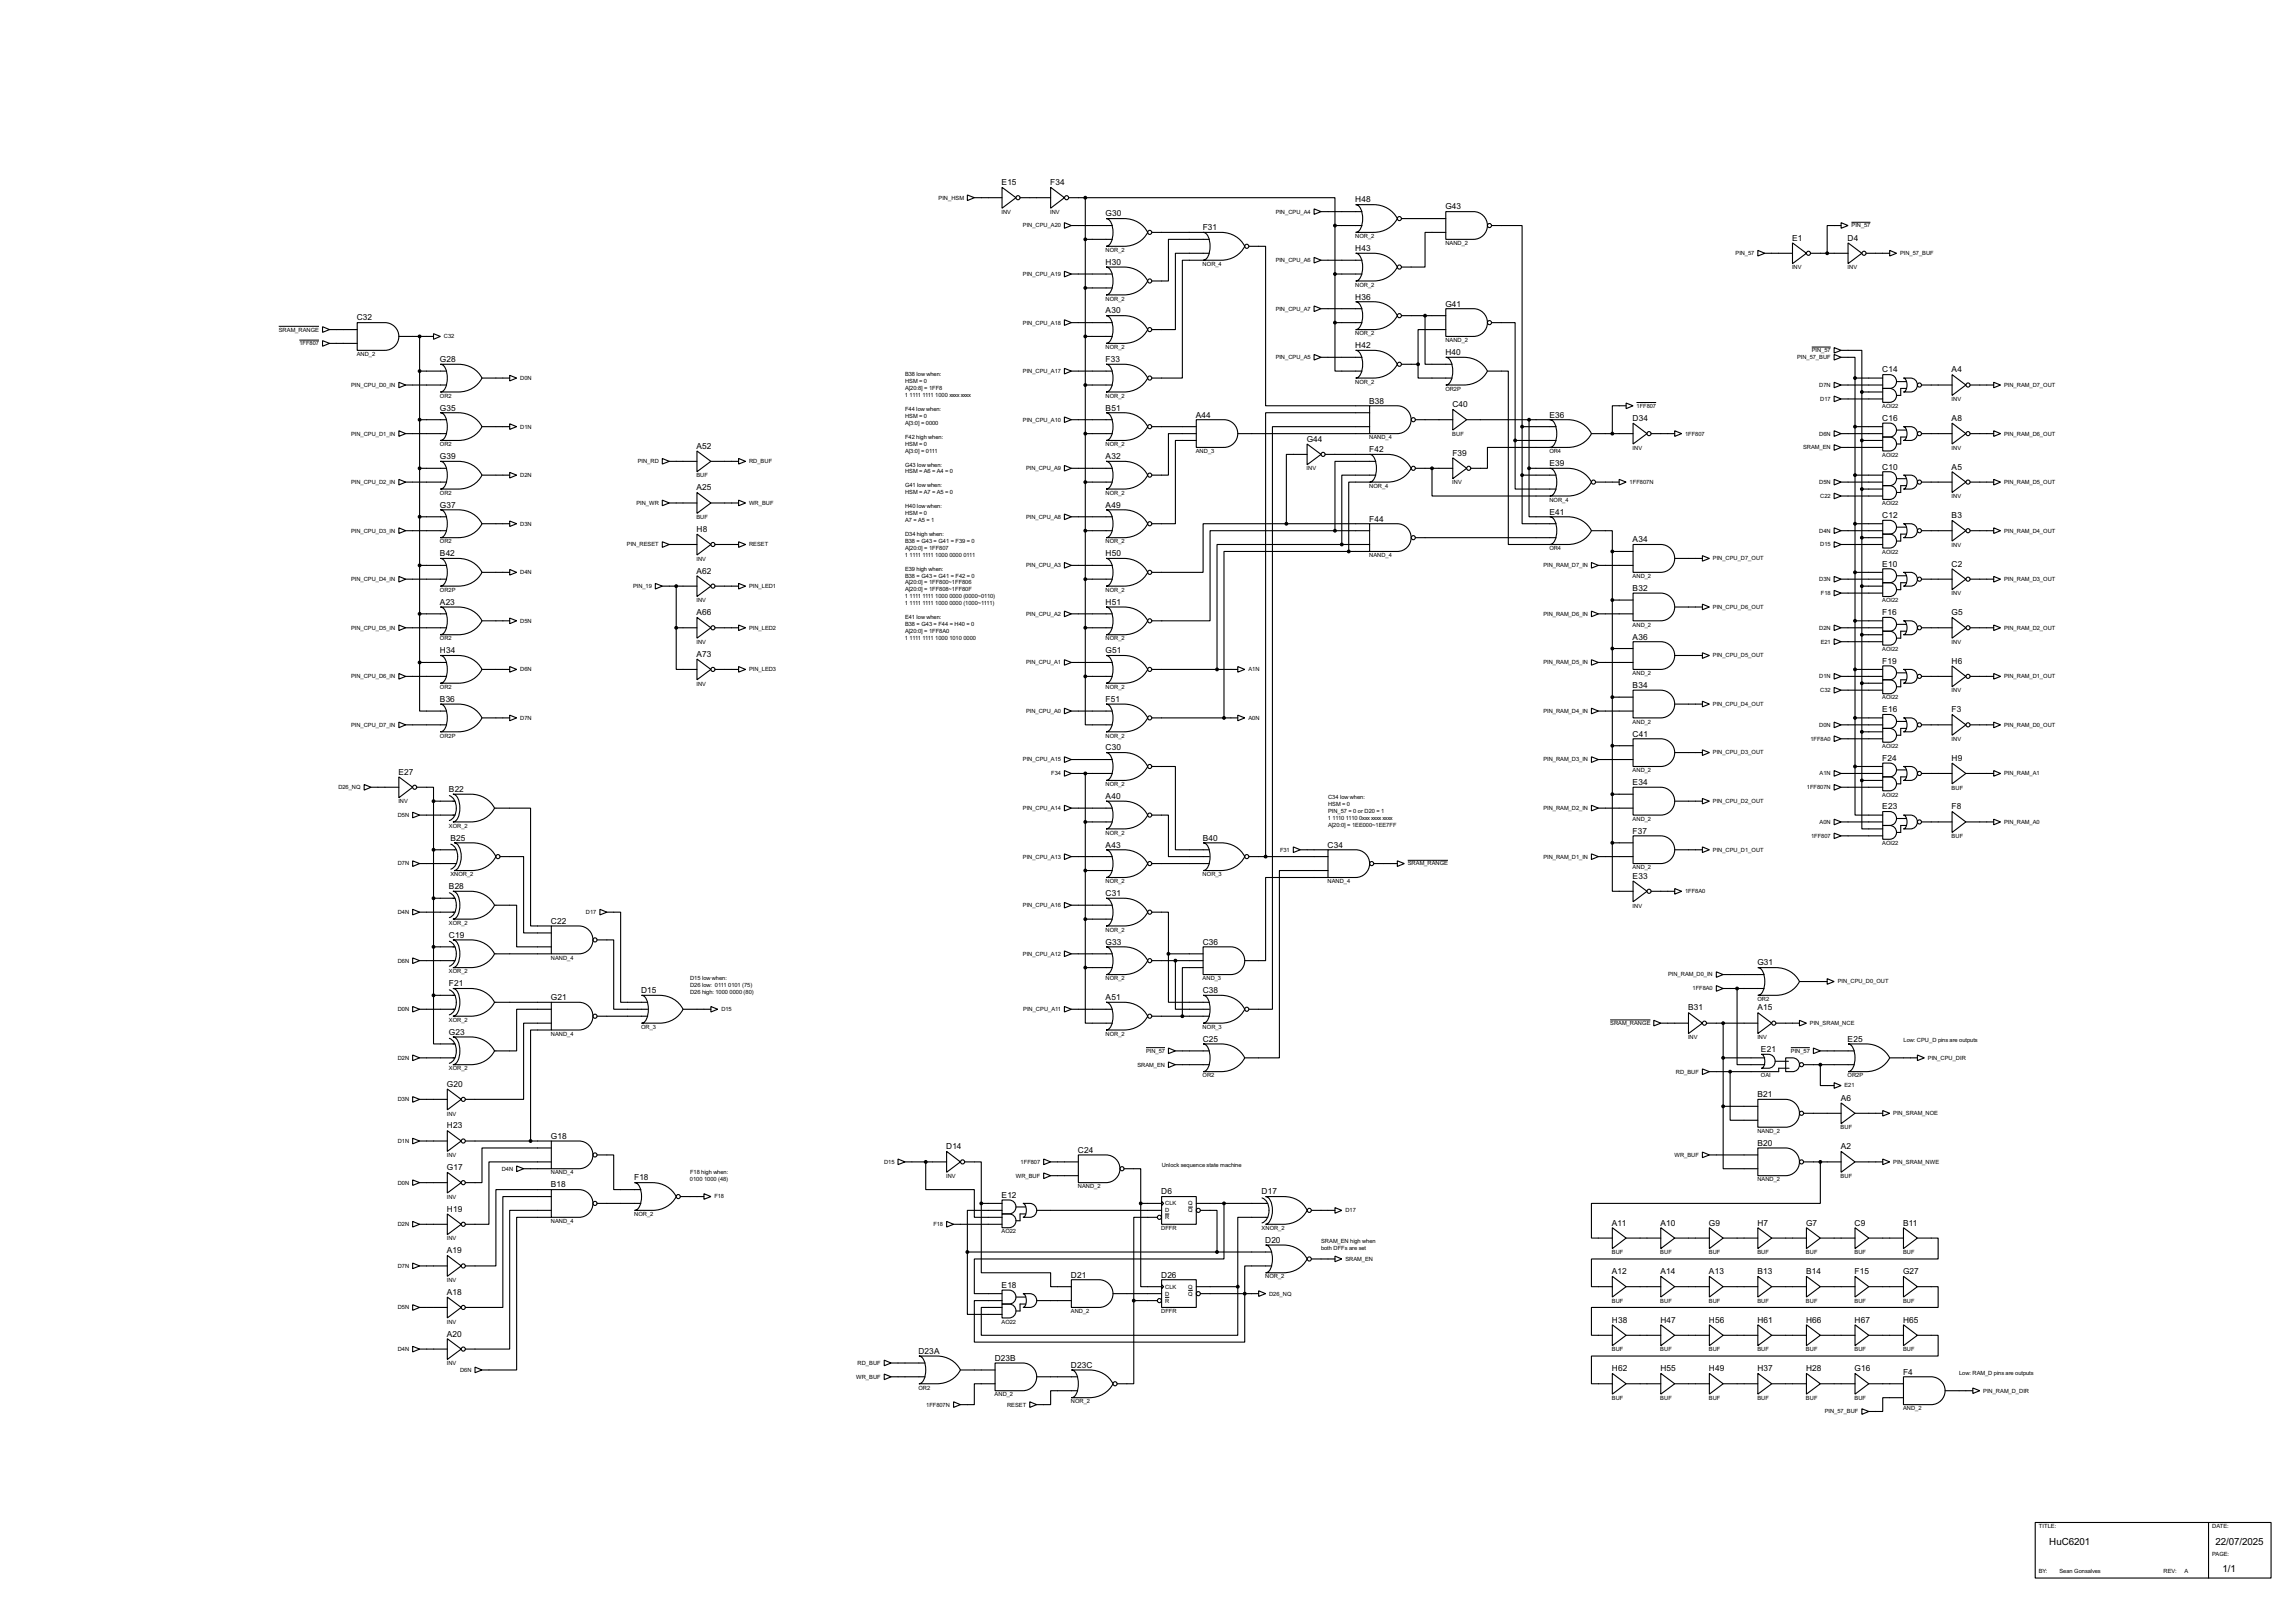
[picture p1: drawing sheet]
<svg xmlns="http://www.w3.org/2000/svg" width="841mm" height="587mm" viewBox="0 0 841 587" stroke-linecap="round" stroke-linejoin="round" font-family="sans-serif">
<defs><g id="words">
<g font-size="4">
<text x="750.7" y="565.7">HuC6201</text>
<text x="811.6" y="565.7">22/07/2025</text>
<text x="814.1" y="575.9">1/1</text>
</g>
<g font-size="3.4">
<text x="366.9" y="67.8">E15</text>
<text x="384.7" y="67.8">F34</text>
<text x="496.5" y="74.1">H48</text>
<text x="529.5" y="76.7">G43</text>
<text x="405" y="79.2">G30</text>
<text x="440.6" y="84.3">F31</text>
<text x="656.5" y="88.2">E1</text>
<text x="676.8" y="88.2">D4</text>
<text x="496.5" y="92">H43</text>
<text x="405" y="97">H30</text>
<text x="496.5" y="109.7">H36</text>
<text x="529.5" y="112.2">G41</text>
<text x="130.7" y="117.4">C32</text>
<text x="405" y="114.8">A30</text>
<text x="496.5" y="127.5">H42</text>
<text x="529.5" y="130.1">H40</text>
<text x="161.2" y="132.6">G28</text>
<text x="405" y="132.6">F33</text>
<text x="689.5" y="136.4">C14</text>
<text x="714.9" y="136.4">A4</text>
<text x="501.6" y="147.8">B38</text>
<text x="532" y="149.1">C40</text>
<text x="161.2" y="150.3">G35</text>
<text x="405" y="150.3">B51</text>
<text x="438.1" y="152.9">A44</text>
<text x="567.6" y="152.9">E36</text>
<text x="598.1" y="154.2">D34</text>
<text x="689.5" y="154.2">C16</text>
<text x="714.9" y="154.2">A8</text>
<text x="478.7" y="161.8">G44</text>
<text x="255.2" y="164.4">A52</text>
<text x="501.6" y="165.6">F42</text>
<text x="532" y="166.9">F39</text>
<text x="161.2" y="168.2">G39</text>
<text x="405" y="168.2">A32</text>
<text x="567.6" y="170.7">E39</text>
<text x="689.5" y="172">C10</text>
<text x="714.9" y="172">A5</text>
<text x="255.2" y="179.6">A25</text>
<text x="161.2" y="185.9">G37</text>
<text x="405" y="185.9">A49</text>
<text x="501.6" y="191">F44</text>
<text x="567.6" y="188.4">E41</text>
<text x="689.5" y="189.8">C12</text>
<text x="714.9" y="189.8">B3</text>
<text x="255.2" y="194.8">H8</text>
<text x="161.2" y="203.7">B42</text>
<text x="405" y="203.7">H50</text>
<text x="598.1" y="198.6">A34</text>
<text x="689.5" y="207.5">E10</text>
<text x="714.9" y="207.5">C2</text>
<text x="255.2" y="210.1">A62</text>
<text x="161.2" y="221.5">A23</text>
<text x="405" y="221.5">H51</text>
<text x="598.1" y="216.4">B32</text>
<text x="255.2" y="225.3">A66</text>
<text x="689.5" y="225.3">F16</text>
<text x="714.9" y="225.3">G5</text>
<text x="161.2" y="239.3">H34</text>
<text x="405" y="239.3">G51</text>
<text x="598.1" y="234.2">A36</text>
<text x="255.2" y="240.6">A73</text>
<text x="689.5" y="243.1">F19</text>
<text x="714.9" y="243.1">H6</text>
<text x="598.1" y="252">B34</text>
<text x="161.2" y="257.1">B36</text>
<text x="405" y="257.1">F51</text>
<text x="689.5" y="260.9">E16</text>
<text x="714.9" y="260.9">F3</text>
<text x="598.1" y="269.8">C41</text>
<text x="405" y="274.8">C30</text>
<text x="689.5" y="278.7">F24</text>
<text x="714.9" y="278.7">H9</text>
<text x="146" y="283.7">E27</text>
<text x="598.1" y="287.5">E34</text>
<text x="164.5" y="290.1">B22</text>
<text x="405" y="292.6">A40</text>
<text x="689.5" y="296.4">E23</text>
<text x="714.9" y="296.4">F8</text>
<text x="598.1" y="305.3">F37</text>
<text x="165" y="307.9">B25</text>
<text x="405" y="310.4">A43</text>
<text x="440.6" y="307.9">B40</text>
<text x="486.3" y="310.4">C34</text>
<text x="598.1" y="321.8">E33</text>
<text x="164.5" y="325.6">B28</text>
<text x="405" y="328.2">C31</text>
<text x="201.8" y="338.3">C22</text>
<text x="164.5" y="343.4">C19</text>
<text x="405" y="346">G33</text>
<text x="440.6" y="346">C36</text>
<text x="643.8" y="353.6">G31</text>
<text x="164.5" y="361.2">F21</text>
<text x="234.9" y="363.7">D15</text>
<text x="440.6" y="363.7">C38</text>
<text x="201.8" y="366.3">G21</text>
<text x="405" y="366.3">A51</text>
<text x="618.4" y="370.1">B31</text>
<text x="643.8" y="370.1">A15</text>
<text x="164.5" y="379">G23</text>
<text x="440.6" y="381.5">C25</text>
<text x="676.8" y="381.5">E25</text>
<text x="645.1" y="385.3">E21</text>
<text x="163.7" y="398">G20</text>
<text x="643.8" y="401.8">B21</text>
<text x="674.3" y="403.1">A6</text>
<text x="163.7" y="413.3">H23</text>
<text x="201.8" y="417.1">G18</text>
<text x="643.8" y="419.6">B20</text>
<text x="346.6" y="420.9">D14</text>
<text x="394.9" y="422.2">C24</text>
<text x="674.3" y="420.9">A2</text>
<text x="163.7" y="428.5">G17</text>
<text x="201.8" y="434.9">B18</text>
<text x="232.3" y="432.3">F18</text>
<text x="425.4" y="437.4">D6</text>
<text x="462.2" y="437.4">D17</text>
<text x="163.7" y="443.8">H19</text>
<text x="366.9" y="438.7">E12</text>
<text x="590.5" y="448.8">A11</text>
<text x="608.2" y="448.8">A10</text>
<text x="626" y="448.8">G9</text>
<text x="643.8" y="448.8">H7</text>
<text x="661.6" y="448.8">G7</text>
<text x="679.4" y="448.8">C9</text>
<text x="697.1" y="448.8">B11</text>
<text x="463.5" y="455.2">D20</text>
<text x="163.7" y="459">A19</text>
<text x="392.3" y="467.9">D21</text>
<text x="425.4" y="467.9">D26</text>
<text x="590.5" y="466.6">A12</text>
<text x="608.2" y="466.6">A14</text>
<text x="626" y="466.6">A13</text>
<text x="643.8" y="466.6">B13</text>
<text x="661.6" y="466.6">B14</text>
<text x="679.4" y="466.6">F15</text>
<text x="697.1" y="466.6">G27</text>
<text x="366.9" y="471.7">E18</text>
<text x="163.7" y="474.2">A18</text>
<text x="590.5" y="484.4">H38</text>
<text x="608.2" y="484.4">H47</text>
<text x="626" y="484.4">H56</text>
<text x="643.8" y="484.4">H61</text>
<text x="661.6" y="484.4">H66</text>
<text x="679.4" y="484.4">H67</text>
<text x="697.1" y="484.4">H65</text>
<text x="163.7" y="489.5">A20</text>
<text x="336.5" y="495.8">D23A</text>
<text x="364.4" y="498.4">D23B</text>
<text x="392.3" y="500.9">D23C</text>
<text x="590.5" y="502.2">H62</text>
<text x="608.2" y="502.2">H55</text>
<text x="626" y="502.2">H49</text>
<text x="643.8" y="502.2">H37</text>
<text x="661.6" y="502.2">H28</text>
<text x="679.4" y="502.2">G16</text>
<text x="697.1" y="503.4">F4</text>
</g>
<g font-size="2.4">
<text x="343.8" y="73.1">PIN_HSM</text>
<text x="366.9" y="78.3">INV</text>
<text x="374.7" y="83.3">PIN_CPU_A20</text>
<text x="384.7" y="78.3">INV</text>
<text x="467.3" y="78.2">PIN_CPU_A4</text>
<text x="678.2" y="83.3">PIN_57</text>
<text x="496.4" y="87.2">NOR_2</text>
<text x="529.4" y="89.7">NAND_2</text>
<text x="405" y="92.3">NOR_2</text>
<text x="467.3" y="96">PIN_CPU_A6</text>
<text x="635.7" y="93.5">PIN_57</text>
<text x="696" y="93.5">PIN_57_BUF</text>
<text x="374.7" y="101">PIN_CPU_A19</text>
<text x="440.5" y="97.4">NOR_4</text>
<text x="656.4" y="98.7">INV</text>
<text x="676.8" y="98.7">INV</text>
<text x="496.4" y="105">NOR_2</text>
<text x="405" y="110.1">NOR_2</text>
<text x="467.3" y="113.7">PIN_CPU_A7</text>
<text x="374.7" y="118.9">PIN_CPU_A18</text>
<text x="102.1" y="121.4">SRAM_RANGE</text>
<text x="162.6" y="123.9">C32</text>
<text x="496.4" y="122.8">NOR_2</text>
<text x="529.4" y="125.3">NAND_2</text>
<text x="109.7" y="126.4">1FF807</text>
<text x="130.7" y="130.4">AND_2</text>
<text x="405" y="127.8">NOR_2</text>
<text x="467.3" y="131.6">PIN_CPU_A5</text>
<text x="658.3" y="131.6">PIN_57_BUF</text>
<text x="663.7" y="129">PIN_57</text>
<text x="331.5" y="137.8">B38 low when:</text>
<text x="374.7" y="136.6">PIN_CPU_A17</text>
<text x="128.6" y="141.7">PIN_CPU_D0_IN</text>
<text x="190.6" y="139.1">D0N</text>
<text x="331.5" y="140.4">HSM = 0</text>
<text x="331.5" y="142.9">A[20:8] = 1FF8</text>
<text x="496.4" y="140.5">NOR_2</text>
<text x="529.4" y="143.1">OR2P</text>
<text x="666.4" y="141.7">D7N</text>
<text x="734.1" y="141.7">PIN_RAM_D7_OUT</text>
<text x="161.1" y="145.7">OR2</text>
<text x="331.5" y="145.4">1</text>
<text x="333.2" y="145.4">1111</text>
<text x="337.9" y="145.4">1111</text>
<text x="342.6" y="145.4">1000 xxxx xxxx</text>
<text x="405" y="145.7">NOR_2</text>
<text x="599.5" y="149.3">1FF807</text>
<text x="666.8" y="146.8">D17</text>
<text x="689.5" y="149.5">AOI22</text>
<text x="714.9" y="146.9">INV</text>
<text x="331.5" y="150.5">F44 low when:</text>
<text x="331.5" y="153.1">HSM = 0</text>
<text x="331.5" y="155.6">A[3:0] = 0000</text>
<text x="374.7" y="154.4">PIN_CPU_A10</text>
<text x="128.6" y="159.5">PIN_CPU_D1_IN</text>
<text x="190.6" y="157">D1N</text>
<text x="331.5" y="160.7">F42 high when:</text>
<text x="501.5" y="160.9">NAND_4</text>
<text x="532" y="159.6">BUF</text>
<text x="617.3" y="159.5">1FF807</text>
<text x="666.4" y="159.5">D6N</text>
<text x="734.1" y="159.5">PIN_RAM_D6_OUT</text>
<text x="161.1" y="163.4">OR2</text>
<text x="331.5" y="163.2">HSM = 0</text>
<text x="331.5" y="165.8">A[3:0] = 0111</text>
<text x="405" y="163.4">NOR_2</text>
<text x="438" y="165.9">AND_3</text>
<text x="567.5" y="165.9">OR4</text>
<text x="598" y="164.7">INV</text>
<text x="660.5" y="164.5">SRAM_EN</text>
<text x="689.5" y="167.2">AOI22</text>
<text x="714.9" y="164.7">INV</text>
<text x="233.6" y="169.7">PIN_RD</text>
<text x="274.4" y="169.7">RD_BUF</text>
<text x="331.5" y="170.8">G43 low when:</text>
<text x="331.5" y="173.4">HSM = A6 = A4 = 0</text>
<text x="375.8" y="172.2">PIN_CPU_A9</text>
<text x="478.6" y="172.3">INV</text>
<text x="128.6" y="177.2">PIN_CPU_D2_IN</text>
<text x="190.6" y="174.7">D2N</text>
<text x="255.1" y="174.9">BUF</text>
<text x="331.5" y="178.5">G41 low when:</text>
<text x="501.5" y="178.6">NOR_4</text>
<text x="532" y="177.4">INV</text>
<text x="597" y="177.2">1FF807N</text>
<text x="666.4" y="177.2">D5N</text>
<text x="734.1" y="177.2">PIN_RAM_D5_OUT</text>
<text x="161.1" y="181.2">OR2</text>
<text x="233.1" y="184.9">PIN_WR</text>
<text x="274.4" y="184.9">WR_BUF</text>
<text x="331.5" y="181">HSM = A7 = A5 = 0</text>
<text x="405" y="181.2">NOR_2</text>
<text x="567.5" y="183.8">NOR_4</text>
<text x="666.8" y="182.4">C22</text>
<text x="689.5" y="185">AOI22</text>
<text x="714.9" y="182.5">INV</text>
<text x="255.1" y="190.1">BUF</text>
<text x="331.5" y="186.1">H40 low when:</text>
<text x="331.5" y="188.6">HSM = 0</text>
<text x="331.5" y="191.2">A7 = A5 = 1</text>
<text x="375.8" y="189.9">PIN_CPU_A8</text>
<text x="128.6" y="195.1">PIN_CPU_D3_IN</text>
<text x="190.6" y="192.5">D3N</text>
<text x="331.5" y="196.3">D34 high when:</text>
<text x="666.4" y="195.1">D4N</text>
<text x="734.1" y="195.1">PIN_RAM_D4_OUT</text>
<text x="161.1" y="199">OR2</text>
<text x="229.6" y="200.1">PIN_RESET</text>
<text x="274.4" y="200.1">RESET</text>
<text x="331.5" y="203.9">1</text>
<text x="331.5" y="198.8">B38 = G43 = G41 = F39 = 0</text>
<text x="331.5" y="201.3">A[20:0] = 1FF807</text>
<text x="333.2" y="203.9">1111</text>
<text x="337.9" y="203.9">1111</text>
<text x="342.6" y="203.9">1000</text>
<text x="347.8" y="203.9">0000</text>
<text x="352.9" y="203.9">0111</text>
<text x="405" y="199">NOR_2</text>
<text x="567.5" y="201.5">OR4</text>
<text x="666.8" y="200.1">D15</text>
<text x="689.5" y="202.8">AOI22</text>
<text x="714.9" y="200.3">INV</text>
<text x="255.1" y="205.3">INV</text>
<text x="331.5" y="209">E39 high when:</text>
<text x="375.8" y="207.8">PIN_CPU_A3</text>
<text x="501.5" y="204">NAND_4</text>
<text x="565.3" y="207.8">PIN_RAM_D7_IN</text>
<text x="627.4" y="205.2">PIN_CPU_D7_OUT</text>
<text x="128.6" y="212.8">PIN_CPU_D4_IN</text>
<text x="190.6" y="210.3">D4N</text>
<text x="231.9" y="215.3">PIN_19</text>
<text x="274.4" y="215.3">PIN_LED1</text>
<text x="331.5" y="211.5">B38 = G43 = G41 = F42 = 0</text>
<text x="331.5" y="214">A[20:0] = 1FF800~1FF806</text>
<text x="598" y="211.7">AND_2</text>
<text x="666.4" y="212.8">D3N</text>
<text x="734.1" y="212.8">PIN_RAM_D3_OUT</text>
<text x="161.1" y="216.7">OR2P</text>
<text x="255.1" y="220.6">INV</text>
<text x="331.5" y="219.1">1</text>
<text x="331.5" y="221.7">1</text>
<text x="331.5" y="216.6">A[20:0] = 1FF808~1FF80F</text>
<text x="333.2" y="219.1">1111</text>
<text x="333.2" y="221.7">1111</text>
<text x="337.9" y="219.1">1111</text>
<text x="337.9" y="221.7">1111</text>
<text x="342.6" y="219.1">1000</text>
<text x="342.6" y="221.7">1000</text>
<text x="347.8" y="219.1">0000 (0000~0110)</text>
<text x="347.8" y="221.7">0000 (1000~1111)</text>
<text x="405" y="216.7">NOR_2</text>
<text x="667" y="217.9">F18</text>
<text x="689.5" y="220.6">AOI22</text>
<text x="714.9" y="218">INV</text>
<text x="331.5" y="226.7">E41 low when:</text>
<text x="375.8" y="225.5">PIN_CPU_A2</text>
<text x="565.3" y="225.5">PIN_RAM_D6_IN</text>
<text x="627.4" y="223">PIN_CPU_D6_OUT</text>
<text x="128.6" y="230.6">PIN_CPU_D5_IN</text>
<text x="190.6" y="228.1">D5N</text>
<text x="274.4" y="230.6">PIN_LED2</text>
<text x="331.5" y="229.3">B38 = G43 = F44 = H40 = 0</text>
<text x="331.5" y="231.8">A[20:0] = 1FF8A0</text>
<text x="598" y="229.5">AND_2</text>
<text x="666.4" y="230.6">D2N</text>
<text x="734.1" y="230.6">PIN_RAM_D2_OUT</text>
<text x="161.1" y="234.6">OR2</text>
<text x="255.1" y="235.8">INV</text>
<text x="331.5" y="234.4">1</text>
<text x="333.2" y="234.4">1111</text>
<text x="337.9" y="234.4">1111</text>
<text x="342.6" y="234.4">1000</text>
<text x="347.8" y="234.4">1010</text>
<text x="352.9" y="234.4">0000</text>
<text x="405" y="234.6">NOR_2</text>
<text x="666.9" y="235.7">E21</text>
<text x="689.5" y="238.4">AOI22</text>
<text x="714.9" y="235.8">INV</text>
<text x="190.6" y="245.9">D6N</text>
<text x="274.4" y="245.9">PIN_LED3</text>
<text x="375.8" y="243.3">PIN_CPU_A1</text>
<text x="457.3" y="245.9">A1N</text>
<text x="565.3" y="243.3">PIN_RAM_D5_IN</text>
<text x="627.4" y="240.8">PIN_CPU_D5_OUT</text>
<text x="128.6" y="248.4">PIN_CPU_D6_IN</text>
<text x="255.1" y="251.1">INV</text>
<text x="598" y="247.3">AND_2</text>
<text x="666.4" y="248.4">D1N</text>
<text x="734.1" y="248.4">PIN_RAM_D1_OUT</text>
<text x="161.1" y="252.3">OR2</text>
<text x="405" y="252.3">NOR_2</text>
<text x="666.8" y="253.5">C32</text>
<text x="689.5" y="256.2">AOI22</text>
<text x="714.9" y="253.6">INV</text>
<text x="190.6" y="263.6">D7N</text>
<text x="375.8" y="261.1">PIN_CPU_A0</text>
<text x="457.3" y="263.6">A0N</text>
<text x="565.3" y="261.1">PIN_RAM_D4_IN</text>
<text x="627.4" y="258.6">PIN_CPU_D4_OUT</text>
<text x="128.6" y="266.2">PIN_CPU_D7_IN</text>
<text x="598" y="265">AND_2</text>
<text x="666.4" y="266.2">D0N</text>
<text x="734.1" y="266.2">PIN_RAM_D0_OUT</text>
<text x="161.1" y="270.1">OR2P</text>
<text x="405" y="270.1">NOR_2</text>
<text x="663.2" y="271.3">1FF8A0</text>
<text x="689.5" y="273.9">AOI22</text>
<text x="714.9" y="271.4">INV</text>
<text x="374.7" y="278.9">PIN_CPU_A15</text>
<text x="565.3" y="278.9">PIN_RAM_D3_IN</text>
<text x="627.4" y="276.3">PIN_CPU_D3_OUT</text>
<text x="385.1" y="284">F34</text>
<text x="405" y="287.9">NOR_2</text>
<text x="598" y="282.8">AND_2</text>
<text x="666.5" y="284">A1N</text>
<text x="734.1" y="284">PIN_RAM_A1</text>
<text x="123.9" y="289">D26_NQ</text>
<text x="486.5" y="292.8">C34 low when:</text>
<text x="661.9" y="289">1FF807N</text>
<text x="689.5" y="291.7">AOI22</text>
<text x="714.9" y="289.2">BUF</text>
<text x="145.7" y="299.2">D5N</text>
<text x="145.9" y="294.3">INV</text>
<text x="374.7" y="296.7">PIN_CPU_A14</text>
<text x="486.5" y="295.3">HSM = 0</text>
<text x="486.5" y="297.9">PIN_57 = 0 or D20 = 1</text>
<text x="565.3" y="296.7">PIN_RAM_D2_IN</text>
<text x="627.4" y="294.1">PIN_CPU_D2_OUT</text>
<text x="164.4" y="303.1">XOR_2</text>
<text x="405" y="305.7">NOR_2</text>
<text x="486.5" y="300.4">1</text>
<text x="486.5" y="302.9">A[20:0] = 1EE000~1EE7FF</text>
<text x="488.2" y="300.4">1110</text>
<text x="493" y="300.4">1110</text>
<text x="497.9" y="300.4">0xxx xxxx xxxx</text>
<text x="598" y="300.6">AND_2</text>
<text x="666.5" y="301.7">A0N</text>
<text x="734.1" y="301.7">PIN_RAM_A0</text>
<text x="468.9" y="311.9">F31</text>
<text x="627.4" y="311.9">PIN_CPU_D1_OUT</text>
<text x="663.4" y="306.8">1FF807</text>
<text x="689.5" y="309.5">AOI22</text>
<text x="714.9" y="307">BUF</text>
<text x="145.7" y="317">D7N</text>
<text x="374.7" y="314.4">PIN_CPU_A13</text>
<text x="515.7" y="317">SRAM_RANGE</text>
<text x="565.3" y="314.4">PIN_RAM_D1_IN</text>
<text x="165" y="320.9">XNOR_2</text>
<text x="405" y="323.5">NOR_2</text>
<text x="440.5" y="320.9">NOR_3</text>
<text x="486.3" y="323.5">NAND_4</text>
<text x="598" y="318.4">AND_2</text>
<text x="617.3" y="327.1">1FF8A0</text>
<text x="145.7" y="334.8">D4N</text>
<text x="214.6" y="334.8">D17</text>
<text x="374.7" y="332.2">PIN_CPU_A16</text>
<text x="598" y="332.4">INV</text>
<text x="164.4" y="338.7">XOR_2</text>
<text x="405" y="341.2">NOR_2</text>
<text x="145.7" y="352.5">D6N</text>
<text x="201.8" y="351.4">NAND_4</text>
<text x="374.7" y="350">PIN_CPU_A12</text>
<text x="164.4" y="356.5">XOR_2</text>
<text x="252.8" y="358.8">D15 low when:</text>
<text x="405" y="359">NOR_2</text>
<text x="440.5" y="359">AND_3</text>
<text x="611" y="357.6">PIN_RAM_D0_IN</text>
<text x="252.8" y="361.4">D26 low: 0111</text>
<text x="252.8" y="363.9">D26 high: 1000</text>
<text x="266.8" y="361.4">0101 (75)</text>
<text x="267.3" y="363.9">0000 (80)</text>
<text x="620" y="362.7">1FF8A0</text>
<text x="673.2" y="360.2">PIN_CPU_D0_OUT</text>
<text x="145.7" y="370.3">D0N</text>
<text x="264.2" y="370.3">D15</text>
<text x="374.8" y="370.3">PIN_CPU_A11</text>
<text x="643.7" y="366.6">OR2</text>
<text x="164.4" y="374.3">XOR_2</text>
<text x="234.8" y="376.8">OR_3</text>
<text x="440.5" y="376.8">NOR_3</text>
<text x="589.8" y="375.4">SRAM_RANGE</text>
<text x="663" y="375.4">PIN_SRAM_NCE</text>
<text x="201.8" y="379.3">NAND_4</text>
<text x="405" y="379.3">NOR_2</text>
<text x="618.3" y="380.6">INV</text>
<text x="643.7" y="380.6">INV</text>
<text x="697.3" y="381.7">Low: CPU_D pins are outputs</text>
<text x="145.7" y="388.1">D2N</text>
<text x="419.8" y="385.6">PIN_57</text>
<text x="656" y="385.6">PIN_57</text>
<text x="706.2" y="388.1">PIN_CPU_DIR</text>
<text x="164.4" y="392">XOR_2</text>
<text x="416.6" y="390.6">SRAM_EN</text>
<text x="440.5" y="394.6">OR2</text>
<text x="613.9" y="393.2">RD_BUF</text>
<text x="645" y="394.6">OAI</text>
<text x="676.8" y="394.6">OR2P</text>
<text x="675.7" y="398.3">E21</text>
<text x="145.7" y="403.3">D3N</text>
<text x="163.7" y="408.6">INV</text>
<text x="674.2" y="413.6">BUF</text>
<text x="693.5" y="408.4">PIN_SRAM_NOE</text>
<text x="145.7" y="418.6">D1N</text>
<text x="643.7" y="414.9">NAND_2</text>
<text x="163.7" y="423.8">INV</text>
<text x="613.4" y="423.7">WR_BUF</text>
<text x="183.8" y="428.7">D4N</text>
<text x="201.8" y="430.1">NAND_4</text>
<text x="252.8" y="429.9">F18 high when:</text>
<text x="323.9" y="426.2">D15</text>
<text x="346.6" y="431.4">INV</text>
<text x="372.1" y="431.3">WR_BUF</text>
<text x="373.9" y="426.2">1FF807</text>
<text x="425.5" y="427.4">Unlock sequence state machine</text>
<text x="674.2" y="431.4">BUF</text>
<text x="693.5" y="426.2">PIN_SRAM_NWE</text>
<text x="145.7" y="433.8">D0N</text>
<text x="252.8" y="432.5">0100</text>
<text x="257.9" y="432.5">1000 (48)</text>
<text x="394.8" y="435.2">NAND_2</text>
<text x="643.7" y="432.7">NAND_2</text>
<text x="163.7" y="439">INV</text>
<text x="261.7" y="438.9">F18</text>
<text x="426.8" y="444">D</text>
<text x="426.8" y="441.4">CLK</text>
<text x="435.3" y="441.4">Q</text>
<text x="435.3" y="444">Q</text>
<text x="492.8" y="444">D17</text>
<text x="145.7" y="449.1">D2N</text>
<text x="201.8" y="447.9">NAND_4</text>
<text x="232.3" y="445.4">NOR_2</text>
<text x="341.9" y="449.1">F18</text>
<text x="426.8" y="446.5">R</text>
<text x="163.7" y="454.3">INV</text>
<text x="366.9" y="451.7">AO22</text>
<text x="425.3" y="450.5">DFFR</text>
<text x="462.1" y="450.5">XNOR_2</text>
<text x="483.9" y="455.3">SRAM_EN high when</text>
<text x="483.9" y="457.9">both DFFs are set</text>
<text x="492.8" y="461.8">SRAM_EN</text>
<text x="590.4" y="459.4">BUF</text>
<text x="608.2" y="459.4">BUF</text>
<text x="626" y="459.4">BUF</text>
<text x="643.7" y="459.4">BUF</text>
<text x="661.5" y="459.4">BUF</text>
<text x="679.3" y="459.4">BUF</text>
<text x="697.1" y="459.4">BUF</text>
<text x="145.7" y="464.3">D7N</text>
<text x="163.7" y="469.5">INV</text>
<text x="426.8" y="471.9">CLK</text>
<text x="435.3" y="471.9">Q</text>
<text x="463.4" y="468.2">NOR_2</text>
<text x="145.7" y="479.5">D5N</text>
<text x="426.8" y="474.5">D</text>
<text x="426.8" y="477">R</text>
<text x="435.3" y="474.5">Q</text>
<text x="464.9" y="474.5">D26_NQ</text>
<text x="590.4" y="477.1">BUF</text>
<text x="608.2" y="477.1">BUF</text>
<text x="626" y="477.1">BUF</text>
<text x="643.7" y="477.1">BUF</text>
<text x="661.5" y="477.1">BUF</text>
<text x="679.3" y="477.1">BUF</text>
<text x="697.1" y="477.1">BUF</text>
<text x="163.7" y="484.8">INV</text>
<text x="366.9" y="484.8">AO22</text>
<text x="392.3" y="480.9">AND_2</text>
<text x="425.3" y="480.9">DFFR</text>
<text x="145.7" y="494.8">D4N</text>
<text x="590.4" y="494.9">BUF</text>
<text x="608.2" y="494.9">BUF</text>
<text x="626" y="494.9">BUF</text>
<text x="643.7" y="494.9">BUF</text>
<text x="661.5" y="494.9">BUF</text>
<text x="679.3" y="494.9">BUF</text>
<text x="697.1" y="494.9">BUF</text>
<text x="163.7" y="500">INV</text>
<text x="168.5" y="502.4">D6N</text>
<text x="314.1" y="499.9">RD_BUF</text>
<text x="717.6" y="503.6">Low: RAM_D pins are outputs</text>
<text x="313.6" y="504.9">WR_BUF</text>
<text x="336.4" y="508.9">OR2</text>
<text x="339.3" y="515.1">1FF807N</text>
<text x="364.3" y="511.4">AND_2</text>
<text x="368.9" y="515.1">RESET</text>
<text x="392.3" y="514">NOR_2</text>
<text x="590.4" y="512.7">BUF</text>
<text x="608.2" y="512.7">BUF</text>
<text x="626" y="512.7">BUF</text>
<text x="643.7" y="512.7">BUF</text>
<text x="661.5" y="512.7">BUF</text>
<text x="679.3" y="512.7">BUF</text>
<text x="726.5" y="510">PIN_RAM_D_DIR</text>
<text x="668.4" y="517.6">PIN_57_BUF</text>
<text x="697.1" y="516.5">AND_2</text>
<text x="746.8" y="559.7">TITLE:</text>
<text x="810.3" y="559.7">DATE:</text>
<text x="810.3" y="569.9">PAGE:</text>
<text x="746.8" y="576.2">BY:</text>
<text x="754.4" y="576.2">Sean Gonsalves</text>
<text x="792.5" y="576.2">REV:</text>
<text x="800.2" y="576.2">A</text>
</g>
</g></defs>
<g fill="none" stroke="#000" stroke-width=".4">
<path d="M354.4 71.4l2.5 1-2.5 1.1zM356.9 72.4h10.2M367.1 68.6l5.1 3.8-5.1 3.9zM373.7 72.4h11.2M384.9 68.6l5 3.8-5 3.9zM391.5 72.4h6.1M397.6 72.4h91.4v10.2M397.6 72.4v175.3M481.4 76.5l2.5 1-2.5 1zM483.9 77.5h15M496.6 75h6.6a9.6 9.6 0 0 1 8.7 5.1 9.6 9.6 0 0 1-8.7 5h-6.6a3.2 3.2 0 0 0 2.4-3.1 7.7 7.7 0 0 0-1.4-6.6zM529.6 77.5h10.2a5.1 5.1 0 0 1 5.1 5.1 5.1 5.1 0 0 1-5.1 5.1h-10.2z"/>
<path d="M389.9 99.4l2.6 1-2.6 1zM389.9 81.6l2.6 1-2.6 1zM392.5 82.6h15M397.6 87.7h9.9M405.2 97.8h6.6a9.6 9.6 0 0 1 8.6 5.1 9.5 9.5 0 0 1-8.6 5.1h-6.6a3.2 3.2 0 0 0 2.3-3.1 7.8 7.8 0 0 0-1.3-6.7zM405.2 80.1h6.6a9.5 9.5 0 0 1 8.6 5 9.5 9.5 0 0 1-8.6 5.1h-6.6a3.2 3.2 0 0 0 2.3-3.1 7.7 7.7 0 0 0-1.3-6.6zM421.9 85.1h18.8M440.7 85.1h6.6a9.5 9.5 0 0 1 8.7 5.1 9.5 9.5 0 0 1-8.7 5.1h-6.6a3.2 3.2 0 0 0 2.4-3.1 7.8 7.8 0 0 0-1.3-6.7zM440.7 95.3h-7.6v43.2h-11.2M443 87.7h-15v15.2h-6.1M443 92.8h-12.4v27.9h-8.7M457.5 90.2h6.1v58.4h38.1"/>
<path d="M481.4 94.3l2.5 1-2.5 1zM483.9 95.3h15M489 82.6h9.9M489 82.6v35.6M496.6 92.8h6.6a9.6 9.6 0 0 1 8.7 5 9.6 9.6 0 0 1-8.7 5.1h-6.6a3.2 3.2 0 0 0 2.4-3.1 7.6 7.6 0 0 0-1.4-6.6zM513.4 80.1h16.2M529.6 85.1h-7.6v12.7h-8.6M546.4 82.6h11.2v73.7M643.9 91.7l2.6 1.1-2.6 1zM646.5 92.8h10.1M656.6 89l5.1 3.8-5.1 3.8zM663.2 92.8h13.8"/>
<path d="M674.4 81.6l2.6 1-2.6 1zM674.4 82.6h-5.1v10.2M677 89l5 3.8-5 3.8zM683.6 92.8h8.6M692.2 91.7l2.5 1.1-2.5 1zM118.2 119.7l2.5 1-2.5 1zM130.9 118.2h10.1a5.1 5.1 0 0 1 5.1 5 5.1 5.1 0 0 1-5.1 5.1h-10.1zM389.9 117.1l2.6 1.1-2.6 1zM392.5 100.4h15M392.5 118.2h15M397.6 105.5h9.9M405.2 115.6h6.6a9.6 9.6 0 0 1 8.6 5.1 9.5 9.5 0 0 1-8.6 5.1h-6.6a3.2 3.2 0 0 0 2.3-3.2 7.8 7.8 0 0 0-1.3-6.6z"/>
<path d="M481.4 112.1l2.5 1-2.5 1zM483.9 113.1h15M489 118.2v17.7h9.9M489 100.4h9.9M489 118.2h9.9M496.6 110.5h6.6a9.6 9.6 0 0 1 8.7 5.1 9.6 9.6 0 0 1-8.7 5.1h-6.6a3.2 3.2 0 0 0 2.4-3.1 7.7 7.7 0 0 0-1.4-6.7zM513.4 115.6h16.2M522 115.6v17.8h9.9M529.6 113.1h10.2a5.1 5.1 0 0 1 5.1 5 5.1 5.1 0 0 1-5.1 5.1h-10.2zM546.4 118.2h8.6v43.1M118.2 124.8l2.5 1-2.5 1zM120.7 125.8h10.2"/>
<path d="M120.7 120.7h10.2M146.1 123.2h12.7M153.7 135.9h9.9M153.7 123.2v119.4M158.8 122.2l2.5 1-2.5 1.1zM161.3 133.4h6.6a9.5 9.5 0 0 1 8.7 5.1 9.5 9.5 0 0 1-8.7 5.1h-6.6a3.2 3.2 0 0 0 2.4-3.2 7.7 7.7 0 0 0-1.3-6.6zM176.6 138.5h10.1M186.7 137.5l2.6 1-2.6 1zM389.9 134.9l2.6 1-2.6 1.1zM392.5 135.9h15M397.6 123.2h9.9M405.2 133.4h6.6a9.5 9.5 0 0 1 8.6 5.1 9.5 9.5 0 0 1-8.6 5.1h-6.6a3.2 3.2 0 0 0 2.3-3.2 7.7 7.7 0 0 0-1.3-6.6z"/>
<path d="M481.4 129.8l2.5 1.1-2.5 1zM483.9 130.9h15M496.6 128.3h6.6a9.6 9.6 0 0 1 8.7 5.1 9.6 9.6 0 0 1-8.7 5.1h-6.6a3.2 3.2 0 0 0 2.4-3.2 7.7 7.7 0 0 0-1.4-6.6zM513.4 133.4h6.1M519.5 133.4v5.1h12.4M529.6 130.9h6.6a9.5 9.5 0 0 1 8.7 5 9.5 9.5 0 0 1-8.7 5.1h-6.6a3.2 3.2 0 0 0 2.4-3.1 7.7 7.7 0 0 0-1.3-6.6zM529.6 120.7h-10.1v12.7M544.9 135.9h7.6v63.5h15.2M671.9 129.8l2.5 1.1-2.5 1zM671.9 127.3l2.5 1-2.5 1zM674.4 128.3h7.6v15.3M674.4 130.9h5.1v7.6"/>
<path d="M679.5 138.5v142.2M679.5 138.5h10.2M689.7 137.2a5 5 0 0 1 4.1 .5 2.53 2.53 0 0 1 .8 2.9 2.53 2.53 0 0 1-2.4 1.7h-2.5zM694.7 139.8h3.6M697.3 138.5a5.1 5.1 0 0 1 4.1 .5 2.56 2.56 0 0 1 .8 2.8 2.56 2.56 0 0 1-2.4 1.8h-2.5a3.1 3.1 0 0 0 .9-4.4zM715.1 137.2l5 3.8-5 3.8zM146.1 140l2.5 1-2.5 1zM146.1 157.8l2.5 1-2.5 1zM148.6 141h15M148.6 158.8h15M153.7 153.7h9.9M161.3 151.2h6.6a9.5 9.5 0 0 1 8.7 5.1 9.5 9.5 0 0 1-8.7 5h-6.6a3.1 3.1 0 0 0 2.4-3.1 7.8 7.8 0 0 0-1.3-6.6z"/>
<path d="M176.6 156.3h10.1M186.7 155.2l2.6 1.1-2.6 1zM389.9 152.7l2.6 1-2.6 1zM392.5 153.7h15M397.6 141h9.9M397.6 158.8h9.9M405.2 151.2h6.6a9.6 9.6 0 0 1 8.6 5.1 9.5 9.5 0 0 1-8.6 5h-6.6a3.1 3.1 0 0 0 2.3-3.1 7.8 7.8 0 0 0-1.3-6.6zM421.9 156.3h16.3M438.2 153.7h10.2a5.1 5.1 0 0 1 5 5.1 5.1 5.1 0 0 1-5 5.1h-10.2zM438.2 158.8h-10.2v15.2h-6.1M453.4 158.8h48.3M501.7 148.6h10.2a5.1 5.1 0 0 1 5 5.1 5.1 5.1 0 0 1-5 5.1h-10.2z"/>
<path d="M501.7 156.3h-35.6v213.3h-8.6M501.7 151.2h-38.1v162.5M518.5 153.7h13.7M532.2 149.9l5.1 3.8-5.1 3.8zM537.3 153.7h30.4M557.6 156.3h12.4M557.6 156.3v17.7M560.1 153.7v17.8M567.7 153.7h6.6a9.5 9.5 0 0 1 8.7 5.1 9.5 9.5 0 0 1-8.7 5.1h-6.6a3.2 3.2 0 0 0 2.4-3.2 7.8 7.8 0 0 0-1.3-6.6zM583 158.8h15.2M595.7 147.6l2.5 1-2.5 1.1zM595.7 148.6h-5.1v10.2"/>
<path d="M598.2 155l5.1 3.8-5.1 3.8zM604.8 158.8h8.7M613.5 157.8l2.5 1-2.5 1zM671.9 157.8l2.5 1-2.5 1zM671.9 145.1l2.5 1-2.5 1zM671.9 140l2.5 1-2.5 1zM674.4 141h15.3M674.4 158.8h15.3M674.4 146.1h15.3M679.5 156.3h10.2M682 143.6v142.2M682 143.6h7.7"/>
<path d="M689.7 155a4.9 4.9 0 0 1 4.1 .5 2.56 2.56 0 0 1 .8 2.8 2.56 2.56 0 0 1-2.4 1.8h-2.5zM689.7 142.3a4.9 4.9 0 0 1 4.1 .5 2.56 2.56 0 0 1 .8 2.8 2.56 2.56 0 0 1-2.4 1.8h-2.5zM694.7 157.5h3.6M697.3 156.3a5.1 5.1 0 0 1 4.1 .5 2.53 2.53 0 0 1 .8 2.8 2.53 2.53 0 0 1-2.4 1.7h-2.5a3.1 3.1 0 0 0 .9-4.3zM698.3 142.3h-2v2.5h-1.6M703.9 141h11.2M703.9 158.8h11.2M715.1 155l5 3.8-5 3.8zM721.7 141h8.6M721.7 158.8h8.6M730.3 140l2.5 1-2.5 1zM730.3 157.8l2.5 1-2.5 1z"/>
<path d="M146.1 175.6l2.5 1-2.5 1zM148.6 176.6h15M153.7 171.5h9.9M161.3 169h6.6a9.5 9.5 0 0 1 8.7 5 9.5 9.5 0 0 1-8.7 5.1h-6.6a3.2 3.2 0 0 0 2.4-3.1 7.7 7.7 0 0 0-1.3-6.6zM176.6 174h10.1M186.7 173l2.6 1-2.6 1.1zM242.6 167.9l2.6 1.1-2.6 1zM245.2 169h10.1M255.3 165.2l5.1 3.8-5.1 3.8zM260.4 169h10.2M270.6 167.9l2.5 1.1-2.5 1zM389.9 170.5l2.6 1-2.6 1z"/>
<path d="M392.5 171.5h15M397.6 176.6h9.9M405.2 169h6.6a9.5 9.5 0 0 1 8.6 5 9.5 9.5 0 0 1-8.6 5.1h-6.6a3.2 3.2 0 0 0 2.3-3.1 7.7 7.7 0 0 0-1.3-6.6zM438.2 161.3h-7.6v30.5h-8.7M478.8 162.6l5.1 3.8-5.1 3.8zM478.8 166.4h-7.6v25.4M485.4 166.4h16.3M501.7 166.4h6.6a9.5 9.5 0 0 1 8.6 5.1 9.4 9.4 0 0 1-8.6 5.1h-6.6a3.2 3.2 0 0 0 2.3-3.2 7.9 7.9 0 0 0-1.3-6.6zM501.7 176.6h-7.6v25.4M504 169h-15v25.4M504 174h-12.5v25.4M518.5 171.5h13.7"/>
<path d="M524.6 171.5v10.2h43.1M532.2 167.7l5.1 3.8-5.1 3.8zM555 161.3v17.8h15M555 161.3h15M557.6 174v17.8h12.4M557.6 174h12.4M560.1 171.5v17.8h7.6M560.1 171.5h7.6M567.7 171.5h6.6a9.5 9.5 0 0 1 8.7 5.1 9.5 9.5 0 0 1-8.7 5.1h-6.6a3.2 3.2 0 0 0 2.4-3.2 7.7 7.7 0 0 0-1.3-6.6zM567.7 163.9h-22.8v7.6h-6.1M584.5 176.6h8.6M593.1 175.6l2.6 1-2.6 1z"/>
<path d="M671.9 162.9l2.5 1-2.5 1zM671.9 175.6l2.5 1-2.5 1zM674.4 176.6h15.3M674.4 163.9h15.3M679.5 174h10.2M682 161.3h7.7M682 179.1h7.7M689.7 160.1a5 5 0 0 1 4.1 .5 2.57 2.57 0 0 1 .8 2.8 2.57 2.57 0 0 1-2.4 1.8h-2.5zM689.7 172.8a5 5 0 0 1 4.1 .5 2.57 2.57 0 0 1 .8 2.8 2.57 2.57 0 0 1-2.4 1.8h-2.5zM689.7 177.9a5 5 0 0 1 4.1 .5 2.54 2.54 0 0 1 .8 2.8 2.54 2.54 0 0 1-2.4 1.7h-2.5zM694.7 175.3h3.6M697.3 174a5 5 0 0 1 4.1 .6 2.55 2.55 0 0 1 .8 2.8 2.55 2.55 0 0 1-2.4 1.7h-2.5a3.1 3.1 0 0 0 .9-4.3z"/>
<path d="M698.3 160.1h-2v2.5h-1.6M698.3 177.9h-2v2.5h-1.6M703.9 176.6h11.2M715.1 172.8l5 3.8-5 3.8zM721.7 176.6h8.6M730.3 175.6l2.5 1-2.5 1zM146.1 193.3l2.5 1.1-2.5 1zM148.6 194.4h15M153.7 189.3h9.9M161.3 186.7h6.6a9.5 9.5 0 0 1 8.7 5.1 9.5 9.5 0 0 1-8.7 5.1h-6.6a3.2 3.2 0 0 0 2.4-3.1 7.8 7.8 0 0 0-1.3-6.7zM176.6 191.8h10.1M186.7 190.8l2.6 1-2.6 1z"/>
<path d="M242.6 198.4l2.6 1-2.6 1.1zM242.6 183.2l2.6 1-2.6 1zM245.2 199.4h10.1M245.2 184.2h10.1M255.3 195.6l5.1 3.8-5.1 3.9zM255.3 180.4l5.1 3.8-5.1 3.8zM260.4 184.2h10.2M261.9 199.4h8.7M270.6 183.2l2.5 1-2.5 1zM270.6 198.4l2.5 1-2.5 1.1zM389.9 188.3l2.6 1-2.6 1zM392.5 189.3h15"/>
<path d="M397.6 194.4h9.9M405.2 186.7h6.6a9.6 9.6 0 0 1 8.6 5.1 9.5 9.5 0 0 1-8.6 5.1h-6.6a3.2 3.2 0 0 0 2.3-3.1 7.8 7.8 0 0 0-1.3-6.7zM471.2 191.8h-30.5v17.8h-18.8M471.2 191.8h30.5M489 194.4h-45.7v33h-21.4M489 194.4h12.7M491.5 199.4h-45.7v45.8M491.5 199.4h10.2M501.7 191.8h10.2a5.1 5.1 0 0 1 5 5.1 5.1 5.1 0 0 1-5 5.1h-10.2zM518.5 196.9h51.5M567.7 189.3h6.6a9.5 9.5 0 0 1 8.7 5.1 9.5 9.5 0 0 1-8.7 5h-6.6a3.1 3.1 0 0 0 2.4-3.1 7.8 7.8 0 0 0-1.3-6.6zM583 194.4h7.6v7.6"/>
<path d="M598.2 199.4h10.2a5.1 5.1 0 0 1 5.1 5.1 5.1 5.1 0 0 1-5.1 5.1h-10.2zM671.9 193.3l2.5 1.1-2.5 1zM671.9 198.4l2.5 1-2.5 1.1zM671.9 180.6l2.5 1.1-2.5 1zM674.4 199.4h15.3M674.4 194.4h15.3M674.4 181.7h15.3M679.5 191.8h10.2M682 196.9h7.7M689.7 190.6a5 5 0 0 1 4.1 .5 2.54 2.54 0 0 1 .8 2.8 2.54 2.54 0 0 1-2.4 1.7h-2.5zM689.7 195.6a5 5 0 0 1 4.1 .5 2.57 2.57 0 0 1 .8 2.9 2.57 2.57 0 0 1-2.4 1.7h-2.5zM694.7 193.1h3.6"/>
<path d="M697.3 191.8a5.1 5.1 0 0 1 4.1 .5 2.57 2.57 0 0 1 .8 2.9 2.57 2.57 0 0 1-2.4 1.7h-2.5a3.3 3.3 0 0 0 .3-5zM698.3 195.6h-2v2.6h-1.6M703.9 194.4h11.2M715.1 190.6l5 3.8-5 3.8zM721.7 194.4h8.6M730.3 193.3l2.5 1.1-2.5 1zM146.1 211.1l2.5 1-2.5 1.1zM148.6 212.1h15M153.7 207.1h9.9M161.3 204.5h6.6a9.5 9.5 0 0 1 8.7 5.1 9.5 9.5 0 0 1-8.7 5.1h-6.6a3.2 3.2 0 0 0 2.4-3.2 7.8 7.8 0 0 0-1.3-6.6zM176.6 209.6h10.1M186.7 208.6l2.6 1-2.6 1z"/>
<path d="M240.1 213.7l2.5 1-2.5 1zM242.6 214.7h12.7M247.7 214.7v15.2M255.3 210.9l5.1 3.8-5.1 3.8zM261.9 214.7h8.7M270.6 213.7l2.5 1-2.5 1zM389.9 206l2.6 1.1-2.6 1zM392.5 207.1h15M397.6 212.1h9.9M405.2 204.5h6.6a9.6 9.6 0 0 1 8.6 5.1 9.5 9.5 0 0 1-8.6 5.1h-6.6a3.2 3.2 0 0 0 2.3-3.2 7.8 7.8 0 0 0-1.3-6.6zM494.1 202h-45.7v60.9M494.1 202h7.6"/>
<path d="M583 206l2.5 1.1-2.5 1zM585.5 207.1h12.7M590.6 202h7.6M590.6 202v106.7M590.6 219.8h7.6M598.2 217.2h10.2a5.1 5.1 0 0 1 5.1 5.1 5.1 5.1 0 0 1-5.1 5.1h-10.2zM613.5 204.5h10.1M623.6 203.5l2.6 1-2.6 1zM671.9 211.1l2.5 1-2.5 1.1zM671.9 216.2l2.5 1-2.5 1zM674.4 212.1h15.3M674.4 217.2h15.3"/>
<path d="M679.5 209.6h10.2M682 214.7h7.7M689.7 208.3a5 5 0 0 1 4.1 .5 2.57 2.57 0 0 1 .8 2.9 2.57 2.57 0 0 1-2.4 1.7h-2.5zM689.7 213.4a5 5 0 0 1 4.1 .5 2.53 2.53 0 0 1 .8 2.9 2.53 2.53 0 0 1-2.4 1.7h-2.5zM694.7 210.9h3.6M697.3 209.6a5.2 5.2 0 0 1 4.1 .5 2.54 2.54 0 0 1 .8 2.9 2.54 2.54 0 0 1-2.4 1.7h-2.5a3.1 3.1 0 0 0 .9-4.4zM698.3 213.4h-2v2.6h-1.6M703.9 212.1h11.2M715.1 208.3l5 3.8-5 3.9zM721.7 212.1h8.6M730.3 211.1l2.5 1-2.5 1.1zM146.1 228.9l2.5 1-2.5 1z"/>
<path d="M148.6 229.9h15M153.7 224.8h9.9M161.3 222.3h6.6a9.5 9.5 0 0 1 8.7 5.1 9.5 9.5 0 0 1-8.7 5.1h-6.6a3.2 3.2 0 0 0 2.4-3.2 7.7 7.7 0 0 0-1.3-6.6zM176.6 227.4h10.1M186.7 226.4l2.6 1-2.6 1zM247.7 229.9v15.3h7.6M247.7 229.9h7.6M255.3 226.1l5.1 3.8-5.1 3.8zM261.9 229.9h8.7M270.6 228.9l2.5 1-2.5 1zM389.9 223.8l2.6 1-2.6 1.1zM392.5 224.8h15"/>
<path d="M397.6 229.9h9.9M405.2 222.3h6.6a9.5 9.5 0 0 1 8.6 5.1 9.5 9.5 0 0 1-8.6 5.1h-6.6a3.2 3.2 0 0 0 2.3-3.2 7.7 7.7 0 0 0-1.3-6.6zM583 223.8l2.5 1-2.5 1.1zM585.5 224.8h12.7M590.6 237.5h7.6M598.2 235h10.2a5.1 5.1 0 0 1 5.1 5.1 5.1 5.1 0 0 1-5.1 5.1h-10.2zM613.5 222.3h10.1M623.6 239.1l2.6 1-2.6 1zM623.6 221.3l2.6 1-2.6 1zM671.9 228.9l2.5 1-2.5 1zM671.9 234l2.5 1-2.5 1zM674.4 229.9h15.3"/>
<path d="M674.4 235h15.3M679.5 227.4h10.2M682 232.5h7.7M689.7 226.1a5 5 0 0 1 4.1 .5 2.53 2.53 0 0 1 .8 2.9 2.53 2.53 0 0 1-2.4 1.7h-2.5zM689.7 231.2a4.9 4.9 0 0 1 4.1 .5 2.56 2.56 0 0 1 .8 2.8 2.56 2.56 0 0 1-2.4 1.8h-2.5zM694.7 228.7h3.6M697.3 227.4a5.1 5.1 0 0 1 4.1 .5 2.56 2.56 0 0 1 .8 2.8 2.56 2.56 0 0 1-2.4 1.8h-2.5a3.1 3.1 0 0 0 .9-4.4zM698.3 231.2h-2v2.5h-1.6M703.9 229.9h11.2M715.1 226.1l5 3.8-5 3.8zM721.7 229.9h8.6M730.3 228.9l2.5 1-2.5 1z"/>
<path d="M146.1 246.7l2.5 1-2.5 1zM148.6 247.7h15M153.7 242.6v17.8h9.9M153.7 242.6h9.9M161.3 240.1h6.6a9.5 9.5 0 0 1 8.7 5.1 9.5 9.5 0 0 1-8.7 5h-6.6a3.1 3.1 0 0 0 2.4-3.1 7.8 7.8 0 0 0-1.3-6.6zM161.3 257.9h6.6a9.5 9.5 0 0 1 8.7 5 9.5 9.5 0 0 1-8.7 5.1h-6.6a3.2 3.2 0 0 0 2.4-3.1 7.7 7.7 0 0 0-1.3-6.6zM176.6 245.2h10.1M186.7 244.1l2.6 1.1-2.6 1zM255.3 241.4l5.1 3.8-5.1 3.8zM261.9 245.2h8.7M270.6 244.1l2.5 1.1-2.5 1zM389.9 241.6l2.6 1-2.6 1z"/>
<path d="M389.9 259.4l2.6 1-2.6 1zM392.5 242.6h15M397.6 247.7v17.8h9.9M397.6 247.7h9.9M405.2 240.1h6.6a9.6 9.6 0 0 1 8.6 5.1 9.5 9.5 0 0 1-8.6 5h-6.6a3.1 3.1 0 0 0 2.3-3.1 7.8 7.8 0 0 0-1.3-6.6zM405.2 257.9h6.6a9.5 9.5 0 0 1 8.6 5 9.5 9.5 0 0 1-8.6 5.1h-6.6a3.2 3.2 0 0 0 2.3-3.1 7.7 7.7 0 0 0-1.3-6.6zM421.9 245.2h31.5M453.4 244.1l2.6 1.1-2.6 1zM583 241.6l2.5 1-2.5 1zM583 259.4l2.5 1-2.5 1zM585.5 242.6h12.7M590.6 255.3h7.6"/>
<path d="M598.2 252.8h10.2a5.1 5.1 0 0 1 5.1 5 5.1 5.1 0 0 1-5.1 5.1h-10.2zM613.5 240.1h10.1M613.5 257.9h10.1M623.6 256.8l2.6 1.1-2.6 1zM671.9 246.7l2.5 1-2.5 1zM671.9 251.8l2.5 1-2.5 1zM674.4 247.7h15.3M674.4 252.8h15.3M679.5 245.2h10.2M682 250.2h7.7M689.7 243.9a4.9 4.9 0 0 1 4.1 .5 2.56 2.56 0 0 1 .8 2.8 2.56 2.56 0 0 1-2.4 1.8h-2.5zM689.7 249a5 5 0 0 1 4.1 .5 2.57 2.57 0 0 1 .8 2.8 2.57 2.57 0 0 1-2.4 1.8h-2.5z"/>
<path d="M694.7 246.4h3.6M697.3 245.2a5.1 5.1 0 0 1 4.1 .5 2.53 2.53 0 0 1 .8 2.8 2.53 2.53 0 0 1-2.4 1.7h-2.5a3.1 3.1 0 0 0 .9-4.3zM698.3 249h-2v2.5h-1.6M703.9 247.7h11.2M715.1 243.9l5 3.8-5 3.8zM721.7 247.7h8.6M730.3 246.7l2.5 1-2.5 1zM146.1 264.5l2.5 1-2.5 1zM148.6 265.5h15M176.6 262.9h10.1M186.7 261.9l2.6 1-2.6 1.1zM389.9 277.2l2.6 1-2.6 1z"/>
<path d="M392.5 260.4h15M392.5 278.2h15M405.2 275.6h6.6a9.6 9.6 0 0 1 8.6 5.1 9.5 9.5 0 0 1-8.6 5.1h-6.6a3.2 3.2 0 0 0 2.3-3.1 7.8 7.8 0 0 0-1.3-6.7zM421.9 262.9h31.5M453.4 261.9l2.6 1-2.6 1.1zM583 277.2l2.5 1-2.5 1zM585.5 260.4h12.7M585.5 278.2h12.7M590.6 273.1h7.6M598.2 270.6h10.2a5.1 5.1 0 0 1 5.1 5 5.1 5.1 0 0 1-5.1 5.1h-10.2zM613.5 275.6h10.1M623.6 274.6l2.6 1-2.6 1.1z"/>
<path d="M671.9 264.5l2.5 1-2.5 1zM671.9 269.5l2.5 1.1-2.5 1zM674.4 270.6h15.3M674.4 265.5h15.3M679.5 262.9h10.2M682 268h7.7M689.7 261.7a5 5 0 0 1 4.1 .5 2.57 2.57 0 0 1 .8 2.8 2.57 2.57 0 0 1-2.4 1.8h-2.5zM689.7 266.8a5 5 0 0 1 4.1 .5 2.54 2.54 0 0 1 .8 2.8 2.54 2.54 0 0 1-2.4 1.7h-2.5zM689.7 279.5a5 5 0 0 1 4.1 .5 2.54 2.54 0 0 1 .8 2.8 2.54 2.54 0 0 1-2.4 1.7h-2.5zM694.7 264.2h3.6M697.3 262.9a5 5 0 0 1 4.1 .6 2.55 2.55 0 0 1 .8 2.8 2.55 2.55 0 0 1-2.4 1.7h-2.5a3.1 3.1 0 0 0 .9-4.3zM698.3 266.8h-2v2.5h-1.6"/>
<path d="M703.9 265.5h11.2M715.1 279.5l5 3.8-5 3.8zM715.1 261.7l5 3.8-5 3.8zM721.7 265.5h8.6M730.3 264.5l2.5 1-2.5 1zM133.4 287.3l2.5 1-2.5 1.1zM135.9 288.3h10.2M146.1 284.5l5.1 3.8-5.1 3.9zM151.2 297.5l2.5 1-2.5 1zM152.7 288.3h6.1v5.1M153.7 298.5h13M158.8 293.4h7.9"/>
<path d="M158.8 293.4v71.1M164.6 291.4a5.5 5.5 0 0 1 .6 8.9l-.6 .2M165.9 290.9h6.6a9.6 9.6 0 0 1 8.7 5.1 9.6 9.6 0 0 1-8.7 5h-6.6a3.2 3.2 0 0 0 2.4-3.1 7.7 7.7 0 0 0-1.4-6.6zM181.2 296h13.2v43.1h7.6M389.9 294.9l2.6 1.1-2.6 1zM389.9 282.2l2.6 1.1-2.6 1zM392.5 283.3h15M392.5 296h15M397.6 283.3v71.1M405.2 293.4h6.6a9.6 9.6 0 0 1 8.6 5.1 9.5 9.5 0 0 1-8.6 5.1h-6.6a3.2 3.2 0 0 0 2.3-3.2 7.8 7.8 0 0 0-1.3-6.6zM421.9 280.7h8.7v30.5h12.4M421.9 298.5h6.1v15.2h15"/>
<path d="M583 294.9l2.5 1.1-2.5 1zM585.5 296h12.7M590.6 290.9h7.6M598.2 288.3h10.2a5.1 5.1 0 0 1 5.1 5.1 5.1 5.1 0 0 1-5.1 5.1h-10.2zM613.5 293.4h10.1M623.6 292.4l2.6 1-2.6 1zM671.9 282.2l2.5 1.1-2.5 1zM671.9 287.3l2.5 1-2.5 1.1zM674.4 283.3h15.3M674.4 288.3h15.3M679.5 280.7v17.8h10.2M679.5 280.7h10.2"/>
<path d="M682 285.8v17.8h7.7M682 285.8h7.7M689.7 284.5a5 5 0 0 1 4.1 .5 2.57 2.57 0 0 1 .8 2.9 2.57 2.57 0 0 1-2.4 1.7h-2.5zM689.7 297.2a5 5 0 0 1 4.1 .5 2.57 2.57 0 0 1 .8 2.9 2.57 2.57 0 0 1-2.4 1.7h-2.5zM694.7 282h3.6M694.7 299.8h3.6M697.3 280.7a5.1 5.1 0 0 1 4.1 .5 2.57 2.57 0 0 1 .8 2.9 2.57 2.57 0 0 1-2.4 1.7h-2.5a3.3 3.3 0 0 0 .3-5zM697.3 298.5a5.2 5.2 0 0 1 4.1 .5 2.54 2.54 0 0 1 .8 2.9 2.54 2.54 0 0 1-2.4 1.7h-2.5a3.1 3.1 0 0 0 .9-4.4zM698.3 284.5h-2v2.6h-1.6M703.9 283.3h11.2M715.1 297.2l5 3.8-5 3.9zM720.1 283.3h10.2"/>
<path d="M730.3 282.2l2.5 1.1-2.5 1zM151.2 315.3l2.5 1-2.5 1zM153.7 316.3h13.5M158.8 311.2h8.4M165.2 309.2a5.4 5.4 0 0 1 0 9.1M166.4 308.7h6.6a9.2 9.2 0 0 1 8.7 5 9.6 9.6 0 0 1-8.7 5.1h-6.6a4.8 4.8 0 0 0 2.6-5.1 4.5 4.5 0 0 0-2.6-5zM183.2 313.7h8.6v28h10.2M389.9 312.7l2.6 1-2.6 1.1zM392.5 313.7h15M397.6 301h9.9M397.6 318.8h9.9M405.2 311.2h6.6a9.5 9.5 0 0 1 8.6 5.1 9.5 9.5 0 0 1-8.6 5.1h-6.6a3.2 3.2 0 0 0 2.3-3.2 7.7 7.7 0 0 0-1.3-6.6z"/>
<path d="M421.9 316.3h21.1M440.7 308.7h6.6a9.5 9.5 0 0 1 8.7 5 9.5 9.5 0 0 1-8.7 5.1h-6.6a3.2 3.2 0 0 0 2.4-3.1 7.7 7.7 0 0 0-1.3-6.6zM457.5 313.7h29M473.8 310.2l2.5 1-2.5 1zM476.3 311.2h10.2M486.5 311.2h10.1a5.1 5.1 0 0 1 5.1 5.1 5.1 5.1 0 0 1-5.1 5.1h-10.1zM486.5 318.8h-17.8v68.6h-12.7M503.2 316.3h8.7M511.9 315.3l2.5 1-2.5 1zM583 312.7l2.5 1-2.5 1.1zM585.5 313.7h12.7M590.6 308.7v17.7h7.6"/>
<path d="M590.6 308.7h7.6M598.2 306.1h10.2a5.1 5.1 0 0 1 5.1 5.1 5.1 5.1 0 0 1-5.1 5.1h-10.2zM613.5 311.2h10.1M623.6 310.2l2.6 1-2.6 1zM671.9 300l2.5 1-2.5 1.1zM671.9 305.1l2.5 1-2.5 1zM674.4 301h15.3M674.4 306.1h15.3M689.7 302.3a5 5 0 0 1 4.1 .5 2.53 2.53 0 0 1 .8 2.9 2.53 2.53 0 0 1-2.4 1.7h-2.5zM698.3 302.3h-2v2.6h-1.6M703.9 301h11.2M720.1 301h10.2"/>
<path d="M730.3 300l2.5 1-2.5 1.1zM151.2 333l2.5 1.1-2.5 1zM153.7 334.1h13M158.8 329h7.9M164.6 327a5.4 5.4 0 0 1 1.5 8l-1.5 1.1M165.9 326.4h6.6a9.6 9.6 0 0 1 8.7 5.1 9.6 9.6 0 0 1-8.7 5.1h-6.6a3.2 3.2 0 0 0 2.4-3.1 7.7 7.7 0 0 0-1.4-6.7zM181.2 331.5h8.1v15.3h12.7M202 339.1h10.1a5.1 5.1 0 0 1 5.1 5.1 5.1 5.1 0 0 1-5.1 5.1h-10.1zM219.8 333l2.5 1.1-2.5 1zM222.3 334.1h5.1v33h9.9M389.9 330.5l2.6 1-2.6 1zM392.5 331.5h15"/>
<path d="M397.6 336.6h9.9M405.2 329h6.6a9.6 9.6 0 0 1 8.6 5.1 9.5 9.5 0 0 1-8.6 5h-6.6a3.1 3.1 0 0 0 2.3-3.1 7.8 7.8 0 0 0-1.3-6.6zM421.9 334.1h6.1v15.2M486.5 321.4h-22.9v30.4h-7.6M598.2 322.6l5.1 3.8-5.1 3.9zM604.8 326.4h8.7M613.5 325.4l2.5 1-2.5 1.1zM151.2 350.8l2.5 1-2.5 1.1zM153.7 351.8h13M158.8 346.8h7.9M164.6 344.7a5.5 5.5 0 0 1 1.5 8.1l-1.5 1.1M165.9 344.2h6.6a9.6 9.6 0 0 1 8.7 5.1 9.6 9.6 0 0 1-8.7 5.1h-6.6a3.2 3.2 0 0 0 2.4-3.2 7.7 7.7 0 0 0-1.4-6.6z"/>
<path d="M181.2 349.3h20.8M218.7 344.2h6.1v25.4h12.5M389.9 348.3l2.6 1-2.6 1zM392.5 349.3h15M397.6 354.4v20.3h9.9M397.6 354.4h9.9M405.2 346.8h6.6a9.5 9.5 0 0 1 8.6 5 9.5 9.5 0 0 1-8.6 5.1h-6.6a3.2 3.2 0 0 0 2.3-3.1 7.7 7.7 0 0 0-1.3-6.6zM421.9 351.8h18.8M428 349.3v17.8h15M428 349.3h12.7M430.6 351.8v17.8h12.4M440.7 346.8h10.2a5.1 5.1 0 0 1 5.1 5 5.1 5.1 0 0 1-5.1 5.1h-10.2z"/>
<path d="M440.7 354.4h-7.6v17.8M628.7 355.9l2.5 1-2.5 1zM631.2 356.9h15M643.9 354.4h6.6a9.5 9.5 0 0 1 8.7 5.1 9.5 9.5 0 0 1-8.7 5h-6.6a3.1 3.1 0 0 0 2.4-3.1 7.8 7.8 0 0 0-1.3-6.6zM659.2 359.5h10.1M669.3 358.4l2.6 1.1-2.6 1zM151.2 368.6l2.5 1-2.5 1zM153.7 369.6h13M158.8 364.5v17.8h7.9M158.8 364.5h7.9M164.6 362.5a5.5 5.5 0 0 1 1.5 8.1l-1.5 1.1M165.9 362h6.6a9.6 9.6 0 0 1 8.7 5.1 9.6 9.6 0 0 1-8.7 5.1h-6.6a3.2 3.2 0 0 0 2.4-3.2 7.6 7.6 0 0 0-1.4-6.6z"/>
<path d="M165.9 379.8h6.6a9.6 9.6 0 0 1 8.7 5.1 9.6 9.6 0 0 1-8.7 5h-6.6a3.2 3.2 0 0 0 2.4-3.1 7.7 7.7 0 0 0-1.4-6.6zM181.2 367.1h20.8M202 367.1h10.1a5.1 5.1 0 0 1 5.1 5 5.1 5.1 0 0 1-5.1 5.1h-10.1zM202 374.7h-10.2v27.9h-21.3M202 369.6h-12.7v15.3h-8.1M202 377.2h-7.6v40.7M218.7 372.2h18.6M235 364.5h6.6a9.5 9.5 0 0 1 8.6 5.1 9.5 9.5 0 0 1-8.6 5.1h-6.6a3.2 3.2 0 0 0 2.3-3.1 7.9 7.9 0 0 0-1.3-6.7zM250.2 369.6h10.2M260.4 368.6l2.5 1-2.5 1zM389.9 368.6l2.6 1-2.6 1zM392.5 369.6h15"/>
<path d="M405.2 367.1h6.6a9.6 9.6 0 0 1 8.6 5.1 9.5 9.5 0 0 1-8.6 5h-6.6a3.1 3.1 0 0 0 2.3-3.1 7.8 7.8 0 0 0-1.3-6.6zM421.9 372.2h21.1M440.7 364.5h6.6a9.5 9.5 0 0 1 8.7 5.1 9.5 9.5 0 0 1-8.7 5.1h-6.6a3.2 3.2 0 0 0 2.4-3.1 7.8 7.8 0 0 0-1.3-6.7zM605.8 373.7l2.6 1-2.6 1zM608.4 374.7h10.1M618.5 370.9l5.1 3.8-5.1 3.8zM625.1 374.7h18.8M628.7 361l2.5 1-2.5 1zM631.2 374.7v30.5M631.2 362h15M636.3 362v27.9h10.2M643.9 370.9l5.1 3.8-5.1 3.8z"/>
<path d="M650.5 374.7h8.7M659.2 373.7l2.5 1-2.5 1zM151.2 386.4l2.5 1-2.5 1zM153.7 387.4h13M163.9 398.8l5.1 3.8-5.1 3.9zM164.6 380.3a5.5 5.5 0 0 1 .6 8.9l-.6 .2M428 383.8l2.6 1.1-2.6 1zM428 388.9l2.6 1-2.6 1.1zM430.6 384.9h12.4M430.6 389.9h12.4M440.7 382.3h6.6a9.5 9.5 0 0 1 8.7 5.1 9.5 9.5 0 0 1-8.7 5.1h-6.6a3.2 3.2 0 0 0 2.4-3.2 7.8 7.8 0 0 0-1.3-6.6zM623.6 391.5l2.6 1-2.6 1z"/>
<path d="M631.2 387.4h15.3M633.8 392.5v17.8h10.1M645.2 386.1a5 5 0 0 1 4.1 .5 2.57 2.57 0 0 1 .8 2.9 2.57 2.57 0 0 1-2.3 1.7h-2.6a3.2 3.2 0 0 0 .9-4.4zM650.3 388.7h4.8M654.1 387.4a5.1 5.1 0 0 1 4.1 .5 2.54 2.54 0 0 1 .8 2.9 2.54 2.54 0 0 1-2.4 1.7h-2.5zM655.4 391.2h-3.8v1.3h-25.4M660.7 389.9h18.6M664.3 383.8l2.5 1.1-2.5 1zM666.8 389.9v7.7h5.1M666.8 384.9h12.5M671.9 396.5l2.5 1.1-2.5 1zM677 382.3h6.6a9.6 9.6 0 0 1 8.6 5.1 9.6 9.6 0 0 1-8.6 5.1h-6.6a3.2 3.2 0 0 0 2.3-3.2 7.7 7.7 0 0 0-1.3-6.6z"/>
<path d="M692.2 387.4h10.2M702.4 386.4l2.5 1-2.5 1zM151.2 416.9l2.5 1-2.5 1zM151.2 401.6l2.5 1-2.5 1.1zM153.7 417.9h10.2M153.7 402.6h10.2M163.9 414.1l5.1 3.8-5.1 3.8zM170.5 417.9h31.5M202 417.9h10.1a5.1 5.1 0 0 1 5.1 5 5.1 5.1 0 0 1-5.1 5.1h-10.1zM631.2 405.2v22.8h12.7M631.2 405.2h12.7M643.9 402.6h10.2a5.1 5.1 0 0 1 5.1 5.1 5.1 5.1 0 0 1-5.1 5.1h-10.2z"/>
<path d="M660.7 407.7h13.7M674.4 403.9l5.1 3.8-5.1 3.8zM679.5 407.7h10.2M689.7 406.7l2.5 1-2.5 1zM151.2 432.1l2.5 1-2.5 1zM153.7 433.1h10.2M163.9 429.3l5.1 3.8-5.1 3.8zM189.3 427l2.5 1-2.5 1.1zM191.8 428h10.2M202 435.7h10.1a5.1 5.1 0 0 1 5.1 5 5.1 5.1 0 0 1-5.1 5.1h-10.1zM202 438.2h-17.8v40.6h-13.7M202 435.7h-20.3v27.9h-11.2"/>
<path d="M202 425.5h-22.9v22.9h-8.6M202 420.4h-25.4v12.7h-6.1M218.7 423h6.1v12.7h10M232.5 433.1h6.6a9.6 9.6 0 0 1 8.6 5.1 9.6 9.6 0 0 1-8.6 5.1h-6.6a3.2 3.2 0 0 0 2.3-3.2 7.7 7.7 0 0 0-1.3-6.6zM249.2 438.2h8.7M257.9 437.2l2.5 1-2.5 1zM329 424.5l2.5 1-2.5 1zM331.5 425.5h15.3M339.1 425.5v10.2h17.8v10.1h10.2M346.8 421.7l5 3.8-5 3.8zM353.4 425.5h6.1v15.2M367.1 439.5a5.1 5.1 0 0 1 4.1 .5 2.57 2.57 0 0 1 .8 2.8 2.57 2.57 0 0 1-2.4 1.8h-2.5z"/>
<path d="M382.3 429.6l2.6 1-2.6 1zM382.3 424.5l2.6 1-2.6 1zM384.9 425.5h10.1M384.9 430.6h10.1M395 423h10.2a5.1 5.1 0 0 1 5.1 5 5.1 5.1 0 0 1-5.1 5.1h-10.2zM411.8 428h6.1v12.7M425.5 438.2h12.7v10.2h-12.7zM425.5 440l.8 .7-.8 .8zM462.3 438.7a5.5 5.5 0 0 1 1.5 8.1l-1.5 1.1M463.6 438.2h6.6a9.1 9.1 0 0 1 8.6 5.1 9.5 9.5 0 0 1-8.6 5.1h-6.6a4.8 4.8 0 0 0 2.5-5.1l-.2-2.1-.6-1.6a2.17 2.17 0 0 0-1.7-1.4zM623.6 421.9l2.6 1.1-2.6 1zM626.2 423h17.7"/>
<path d="M643.9 420.4h10.2a5.1 5.1 0 0 1 5.1 5.1 5.1 5.1 0 0 1-5.1 5.1h-10.2zM660.7 425.5h13.7M666.8 425.5v15.2h-83.8v12.7h7.6M674.4 421.7l5.1 3.8-5.1 3.8zM679.5 425.5h10.2M689.7 424.5l2.5 1-2.5 1zM151.2 447.3l2.5 1.1-2.5 1zM153.7 448.4h10.2M163.9 459.8l5.1 3.8-5.1 3.8zM163.9 444.6l5.1 3.8-5.1 3.8zM202 443.3h-15.3v50.8h-16.2M202 445.8h-12.7v55.9h-12.7"/>
<path d="M218.7 440.7h16.1M346.8 447.3l2.5 1.1-2.5 1zM349.3 448.4h17.8M354.4 458.5v22.9h12.7M354.4 458.5h111.5M359.5 440.7v25.4h25.4v5.1h7.6M359.5 440.7h7.6M367.1 444.6a5.2 5.2 0 0 1 4.1 .5 2.54 2.54 0 0 1 .8 2.8 2.54 2.54 0 0 1-2.4 1.7h-2.5zM367.1 443.3h-12.7v15.2M372.2 442h3.5M374.7 440.7a5 5 0 0 1 4.1 .6 2.55 2.55 0 0 1 .8 2.8 2.55 2.55 0 0 1-2.4 1.7h-2.5a3.2 3.2 0 0 0 .9-4.3zM375.7 444.6h-2v2.5h-1.5"/>
<path d="M379.8 443.3h45.7M417.9 440.7v30.5h7.6M417.9 440.7h7.6M424 445.8h-8.7v30.5M438.2 440.7h26.2M439.7 443.3h6.1v15.2M448.4 440.7v20.4h-91.5v12.7h10.2M463.6 456h6.6a9.5 9.5 0 0 1 8.6 5.1 9.4 9.4 0 0 1-8.6 5h-6.6a3.1 3.1 0 0 0 2.3-3.1 7.9 7.9 0 0 0-1.3-6.6zM464.4 445.8h-11v25.4M480.4 443.3h8.6M489 442.3l2.5 1-2.5 1zM590.6 449.6l5.1 3.8-5.1 3.9z"/>
<path d="M595.7 453.4h12.7M608.4 449.6l5.1 3.8-5.1 3.9zM613.5 453.4h12.7M626.2 449.6l5 3.8-5 3.9zM631.2 453.4h12.7M643.9 449.6l5.1 3.8-5.1 3.9zM649 453.4h12.7M661.7 449.6l5.1 3.8-5.1 3.9zM666.8 453.4h12.7M679.5 449.6l5.1 3.8-5.1 3.9zM684.6 453.4h12.7M697.3 449.6l5.1 3.8-5.1 3.9z"/>
<path d="M702.4 453.4h7.6v7.7h-127v10.1h7.6M151.2 462.6l2.5 1-2.5 1zM151.2 477.8l2.5 1-2.5 1.1zM153.7 463.6h10.2M153.7 478.8h10.2M163.9 475l5.1 3.8-5.1 3.9zM367.1 472.5a5 5 0 0 1 4.1 .5 2.55 2.55 0 0 1 .8 2.9 2.55 2.55 0 0 1-2.4 1.7h-2.5zM367.1 477.6a5.1 5.1 0 0 1 4.1 .5 2.57 2.57 0 0 1 .8 2.8 2.57 2.57 0 0 1-2.4 1.8h-2.5zM372.2 475h3.5M374.7 473.8a5.1 5.1 0 0 1 4.1 .5 2.53 2.53 0 0 1 .8 2.8 2.53 2.53 0 0 1-2.4 1.7h-2.5a3.1 3.1 0 0 0 .9-4.3zM375.7 477.6h-2v2.5h-1.5M379.8 476.3h12.7"/>
<path d="M392.5 468.7h10.1a5.1 5.1 0 0 1 5.1 5 5.1 5.1 0 0 1-5.1 5.1h-10.1zM407.7 473.8h17.8M415.3 476.3v30.5h-6.1M415.3 476.3h8.7M425.5 468.7h12.7v10.1h-12.7zM425.5 470.5l.8 .7-.8 .8zM438.2 471.2h15.2M439.7 473.8h21.4M453.4 471.2v17.8h-93.9v-10.2h7.6M461.1 472.7l2.5 1.1-2.5 1zM465.9 463.6h-9.9v27.9h-99.1v-15.2h10.2M480.4 461.1h8.6"/>
<path d="M489 460l2.5 1.1-2.5 1zM590.6 467.4l5.1 3.8-5.1 3.8zM595.7 471.2h12.7M608.4 467.4l5.1 3.8-5.1 3.8zM613.5 471.2h12.7M626.2 467.4l5 3.8-5 3.8zM631.2 471.2h12.7M643.9 467.4l5.1 3.8-5.1 3.8zM649 471.2h12.7M661.7 467.4l5.1 3.8-5.1 3.8zM666.8 471.2h12.7M679.5 467.4l5.1 3.8-5.1 3.8z"/>
<path d="M684.6 471.2h12.7M697.3 467.4l5.1 3.8-5.1 3.8zM702.4 471.2h7.6v7.6h-127v10.2h7.6M151.2 493.1l2.5 1-2.5 1zM153.7 494.1h10.2M163.9 490.3l5.1 3.8-5.1 3.8zM323.9 498.1l2.5 1.1-2.5 1zM326.4 499.2h12.5M336.6 496.6h6.6a9.5 9.5 0 0 1 8.6 5.1 9.4 9.4 0 0 1-8.6 5.1h-6.6a3.2 3.2 0 0 0 2.3-3.2 7.9 7.9 0 0 0-1.3-6.6zM364.5 499.2h10.2a5.1 5.1 0 0 1 5.1 5 5.1 5.1 0 0 1-5.1 5.1h-10.2zM590.6 485.2l5.1 3.8-5.1 3.8zM595.7 489h12.7"/>
<path d="M608.4 485.2l5.1 3.8-5.1 3.8zM613.5 489h12.7M626.2 485.2l5 3.8-5 3.8zM631.2 489h12.7M643.9 485.2l5.1 3.8-5.1 3.8zM649 489h12.7M661.7 485.2l5.1 3.8-5.1 3.8zM666.8 489h12.7M679.5 485.2l5.1 3.8-5.1 3.8zM684.6 489h12.7M697.3 485.2l5.1 3.8-5.1 3.8zM702.4 489h7.6v7.6h-127v10.2h7.6"/>
<path d="M174 500.7l2.6 1-2.6 1zM323.9 503.2l2.5 1-2.5 1.1zM326.4 504.2h12.5M349.3 513.4l2.5 1-2.5 1zM351.8 501.7h12.7M364.5 506.8h-7.6v7.6h-5.1M377.2 513.4l2.6 1-2.6 1zM379.8 504.2h15M392.5 501.7h6.6a9.5 9.5 0 0 1 8.6 5.1 9.5 9.5 0 0 1-8.6 5.1h-6.6a3.2 3.2 0 0 0 2.3-3.2 7.7 7.7 0 0 0-1.3-6.6zM394.8 509.3h-9.9v5.1h-5.1M590.6 503l5.1 3.8-5.1 3.8zM595.7 506.8h12.7"/>
<path d="M608.4 503l5.1 3.8-5.1 3.8zM613.5 506.8h12.7M626.2 503l5 3.8-5 3.8zM631.2 506.8h12.7M643.9 503l5.1 3.8-5.1 3.8zM649 506.8h12.7M661.7 503l5.1 3.8-5.1 3.8zM666.8 506.8h12.7M679.5 503l5.1 3.8-5.1 3.8zM682 515.9l2.6 1-2.6 1.1zM684.6 506.8h12.7M697.3 504.2h10.1a5.1 5.1 0 0 1 5.1 5.1 5.1 5.1 0 0 1-5.1 5.1h-10.1z"/>
<path d="M697.3 511.9h-7.6v5h-5.1M712.5 509.3h10.2M722.7 508.3l2.5 1-2.5 1zM745.5 557.6h86.4v20.3h-86.4zM809 557.6v20.3"/>
<circle cx="372.9" cy="72.4" r=".75"/>
<circle cx="390.7" cy="72.4" r=".75"/>
<circle cx="421.1" cy="85.1" r=".75"/>
<circle cx="456.7" cy="90.2" r=".75"/>
<circle cx="512.6" cy="97.8" r=".75"/>
<circle cx="512.6" cy="80.1" r=".75"/>
<circle cx="545.6" cy="82.6" r=".75"/>
<circle cx="662.4" cy="92.8" r=".75"/>
<circle cx="682.8" cy="92.8" r=".75"/>
<circle cx="421.1" cy="102.9" r=".75"/>
<circle cx="512.6" cy="115.6" r=".75"/>
<circle cx="545.6" cy="118.2" r=".75"/>
<circle cx="421.1" cy="138.5" r=".75"/>
<circle cx="421.1" cy="120.7" r=".75"/>
<circle cx="512.6" cy="133.4" r=".75"/>
<circle cx="421.1" cy="156.3" r=".75"/>
<circle cx="517.7" cy="153.7" r=".75"/>
<circle cx="604" cy="158.8" r=".75"/>
<circle cx="703.1" cy="158.8" r=".75"/>
<circle cx="703.1" cy="141" r=".75"/>
<circle cx="720.9" cy="141" r=".75"/>
<circle cx="720.9" cy="158.8" r=".75"/>
<circle cx="421.1" cy="174" r=".75"/>
<circle cx="484.6" cy="166.4" r=".75"/>
<circle cx="517.7" cy="171.5" r=".75"/>
<circle cx="538" cy="171.5" r=".75"/>
<circle cx="583.7" cy="176.6" r=".75"/>
<circle cx="703.1" cy="176.6" r=".75"/>
<circle cx="720.9" cy="176.6" r=".75"/>
<circle cx="261.1" cy="199.4" r=".75"/>
<circle cx="421.1" cy="191.8" r=".75"/>
<circle cx="517.7" cy="196.9" r=".75"/>
<circle cx="703.1" cy="194.4" r=".75"/>
<circle cx="720.9" cy="194.4" r=".75"/>
<circle cx="261.1" cy="214.7" r=".75"/>
<circle cx="421.1" cy="209.6" r=".75"/>
<circle cx="703.1" cy="212.1" r=".75"/>
<circle cx="720.9" cy="212.1" r=".75"/>
<circle cx="261.1" cy="229.9" r=".75"/>
<circle cx="421.1" cy="227.4" r=".75"/>
<circle cx="703.1" cy="229.9" r=".75"/>
<circle cx="720.9" cy="229.9" r=".75"/>
<circle cx="261.1" cy="245.2" r=".75"/>
<circle cx="421.1" cy="245.2" r=".75"/>
<circle cx="703.1" cy="247.7" r=".75"/>
<circle cx="720.9" cy="247.7" r=".75"/>
<circle cx="421.1" cy="262.9" r=".75"/>
<circle cx="703.1" cy="265.5" r=".75"/>
<circle cx="720.9" cy="265.5" r=".75"/>
<circle cx="151.9" cy="288.3" r=".75"/>
<circle cx="421.1" cy="280.7" r=".75"/>
<circle cx="421.1" cy="298.5" r=".75"/>
<circle cx="703.1" cy="283.3" r=".75"/>
<circle cx="182.4" cy="313.7" r=".75"/>
<circle cx="421.1" cy="316.3" r=".75"/>
<circle cx="456.7" cy="313.7" r=".75"/>
<circle cx="502.4" cy="316.3" r=".75"/>
<circle cx="703.1" cy="301" r=".75"/>
<circle cx="421.1" cy="334.1" r=".75"/>
<circle cx="604" cy="326.4" r=".75"/>
<circle cx="217.9" cy="344.2" r=".75"/>
<circle cx="421.1" cy="351.8" r=".75"/>
<circle cx="217.9" cy="372.2" r=".75"/>
<circle cx="421.1" cy="372.2" r=".75"/>
<circle cx="456.7" cy="369.6" r=".75"/>
<circle cx="624.3" cy="374.7" r=".75"/>
<circle cx="649.7" cy="374.7" r=".75"/>
<circle cx="659.9" cy="389.9" r=".75"/>
<circle cx="169.7" cy="402.6" r=".75"/>
<circle cx="169.7" cy="417.9" r=".75"/>
<circle cx="659.9" cy="407.7" r=".75"/>
<circle cx="169.7" cy="433.1" r=".75"/>
<circle cx="217.9" cy="423" r=".75"/>
<circle cx="248.4" cy="438.2" r=".75"/>
<circle cx="352.6" cy="425.5" r=".75"/>
<circle cx="411" cy="428" r=".75"/>
<circle cx="659.9" cy="425.5" r=".75"/>
<circle cx="169.7" cy="448.4" r=".75"/>
<circle cx="217.9" cy="440.7" r=".75"/>
<circle cx="424.7" cy="445.8" r=".75"/>
<circle cx="438.9" cy="443.3" r=".75"/>
<circle cx="479.6" cy="443.3" r=".75"/>
<circle cx="169.7" cy="478.8" r=".75"/>
<circle cx="169.7" cy="463.6" r=".75"/>
<circle cx="424.7" cy="476.3" r=".75"/>
<circle cx="438.9" cy="473.8" r=".75"/>
<circle cx="479.6" cy="461.1" r=".75"/>
<circle cx="169.7" cy="494.1" r=".75"/>
<circle cx="408.4" cy="506.8" r=".75"/>
</g>
<g fill="#000" stroke="#000" stroke-width=".4">
<circle cx="397.5" cy="72.4" r=".5"/>
<circle cx="397.5" cy="87.7" r=".5"/>
<circle cx="489" cy="82.6" r=".5"/>
<circle cx="669.3" cy="92.8" r=".5"/>
<circle cx="397.5" cy="105.5" r=".5"/>
<circle cx="489" cy="118.2" r=".5"/>
<circle cx="489" cy="100.4" r=".5"/>
<circle cx="522" cy="115.6" r=".5"/>
<circle cx="153.7" cy="135.9" r=".5"/>
<circle cx="153.7" cy="123.2" r=".5"/>
<circle cx="397.5" cy="123.2" r=".5"/>
<circle cx="519.4" cy="133.4" r=".5"/>
<circle cx="679.5" cy="138.5" r=".5"/>
<circle cx="153.7" cy="153.7" r=".5"/>
<circle cx="397.5" cy="158.8" r=".5"/>
<circle cx="397.5" cy="141" r=".5"/>
<circle cx="557.5" cy="156.3" r=".5"/>
<circle cx="560.1" cy="153.7" r=".5"/>
<circle cx="590.6" cy="158.8" r=".5"/>
<circle cx="679.5" cy="156.3" r=".5"/>
<circle cx="682" cy="143.6" r=".5"/>
<circle cx="153.7" cy="171.5" r=".5"/>
<circle cx="397.5" cy="176.6" r=".5"/>
<circle cx="524.5" cy="171.5" r=".5"/>
<circle cx="555" cy="161.3" r=".5"/>
<circle cx="557.5" cy="174" r=".5"/>
<circle cx="560.1" cy="171.5" r=".5"/>
<circle cx="679.5" cy="174" r=".5"/>
<circle cx="682" cy="161.3" r=".5"/>
<circle cx="682" cy="179.1" r=".5"/>
<circle cx="153.7" cy="189.3" r=".5"/>
<circle cx="397.5" cy="194.4" r=".5"/>
<circle cx="471.2" cy="191.8" r=".5"/>
<circle cx="489" cy="194.4" r=".5"/>
<circle cx="491.5" cy="199.4" r=".5"/>
<circle cx="679.5" cy="191.8" r=".5"/>
<circle cx="682" cy="196.9" r=".5"/>
<circle cx="153.7" cy="207.1" r=".5"/>
<circle cx="247.7" cy="214.7" r=".5"/>
<circle cx="397.5" cy="212.1" r=".5"/>
<circle cx="494" cy="202" r=".5"/>
<circle cx="590.6" cy="202" r=".5"/>
<circle cx="590.6" cy="219.8" r=".5"/>
<circle cx="679.5" cy="209.6" r=".5"/>
<circle cx="682" cy="214.7" r=".5"/>
<circle cx="153.7" cy="224.8" r=".5"/>
<circle cx="247.7" cy="229.9" r=".5"/>
<circle cx="397.5" cy="229.9" r=".5"/>
<circle cx="590.6" cy="237.5" r=".5"/>
<circle cx="679.5" cy="227.4" r=".5"/>
<circle cx="682" cy="232.5" r=".5"/>
<circle cx="153.7" cy="242.6" r=".5"/>
<circle cx="397.5" cy="247.7" r=".5"/>
<circle cx="445.8" cy="245.2" r=".5"/>
<circle cx="590.6" cy="255.3" r=".5"/>
<circle cx="679.5" cy="245.2" r=".5"/>
<circle cx="682" cy="250.2" r=".5"/>
<circle cx="448.3" cy="262.9" r=".5"/>
<circle cx="590.6" cy="273.1" r=".5"/>
<circle cx="679.5" cy="262.9" r=".5"/>
<circle cx="682" cy="268" r=".5"/>
<circle cx="158.8" cy="293.4" r=".5"/>
<circle cx="397.5" cy="283.3" r=".5"/>
<circle cx="590.6" cy="290.9" r=".5"/>
<circle cx="679.5" cy="280.7" r=".5"/>
<circle cx="682" cy="285.8" r=".5"/>
<circle cx="158.8" cy="311.2" r=".5"/>
<circle cx="397.5" cy="318.8" r=".5"/>
<circle cx="397.5" cy="301" r=".5"/>
<circle cx="463.6" cy="313.7" r=".5"/>
<circle cx="590.6" cy="308.7" r=".5"/>
<circle cx="158.8" cy="329" r=".5"/>
<circle cx="397.5" cy="336.6" r=".5"/>
<circle cx="158.8" cy="346.8" r=".5"/>
<circle cx="397.5" cy="354.4" r=".5"/>
<circle cx="428" cy="349.3" r=".5"/>
<circle cx="430.5" cy="351.8" r=".5"/>
<circle cx="158.8" cy="364.5" r=".5"/>
<circle cx="433.1" cy="372.2" r=".5"/>
<circle cx="631.2" cy="374.7" r=".5"/>
<circle cx="636.3" cy="362" r=".5"/>
<circle cx="631.2" cy="387.4" r=".5"/>
<circle cx="633.7" cy="392.5" r=".5"/>
<circle cx="666.8" cy="389.9" r=".5"/>
<circle cx="194.3" cy="417.9" r=".5"/>
<circle cx="631.2" cy="405.2" r=".5"/>
<circle cx="339.1" cy="425.5" r=".5"/>
<circle cx="666.8" cy="425.5" r=".5"/>
<circle cx="354.3" cy="458.5" r=".5"/>
<circle cx="359.4" cy="440.7" r=".5"/>
<circle cx="417.8" cy="440.7" r=".5"/>
<circle cx="445.8" cy="458.5" r=".5"/>
<circle cx="448.3" cy="440.7" r=".5"/>
<circle cx="415.3" cy="476.3" r=".5"/>
<circle cx="453.4" cy="471.2" r=".5"/>
<circle cx="455.9" cy="473.8" r=".5"/>
</g>
<g fill="none" stroke="#000" stroke-width=".37">
<path d="M678.2 81.4h7M102.1 119.5h14.8M109.7 124.6h7.2M663.7 127.1h6.9M599.5 147.4h7.2M515.7 315.1h14.7M589.8 373.5h14.8M419.8 383.7h7M656 383.7h7M426.8 444.6h1.5M435.3 442.1h1.6M426.8 475.1h1.5"/>
<path d="M435.3 472.6h1.6"/>
</g>
<use href="#words"/>
</svg>
